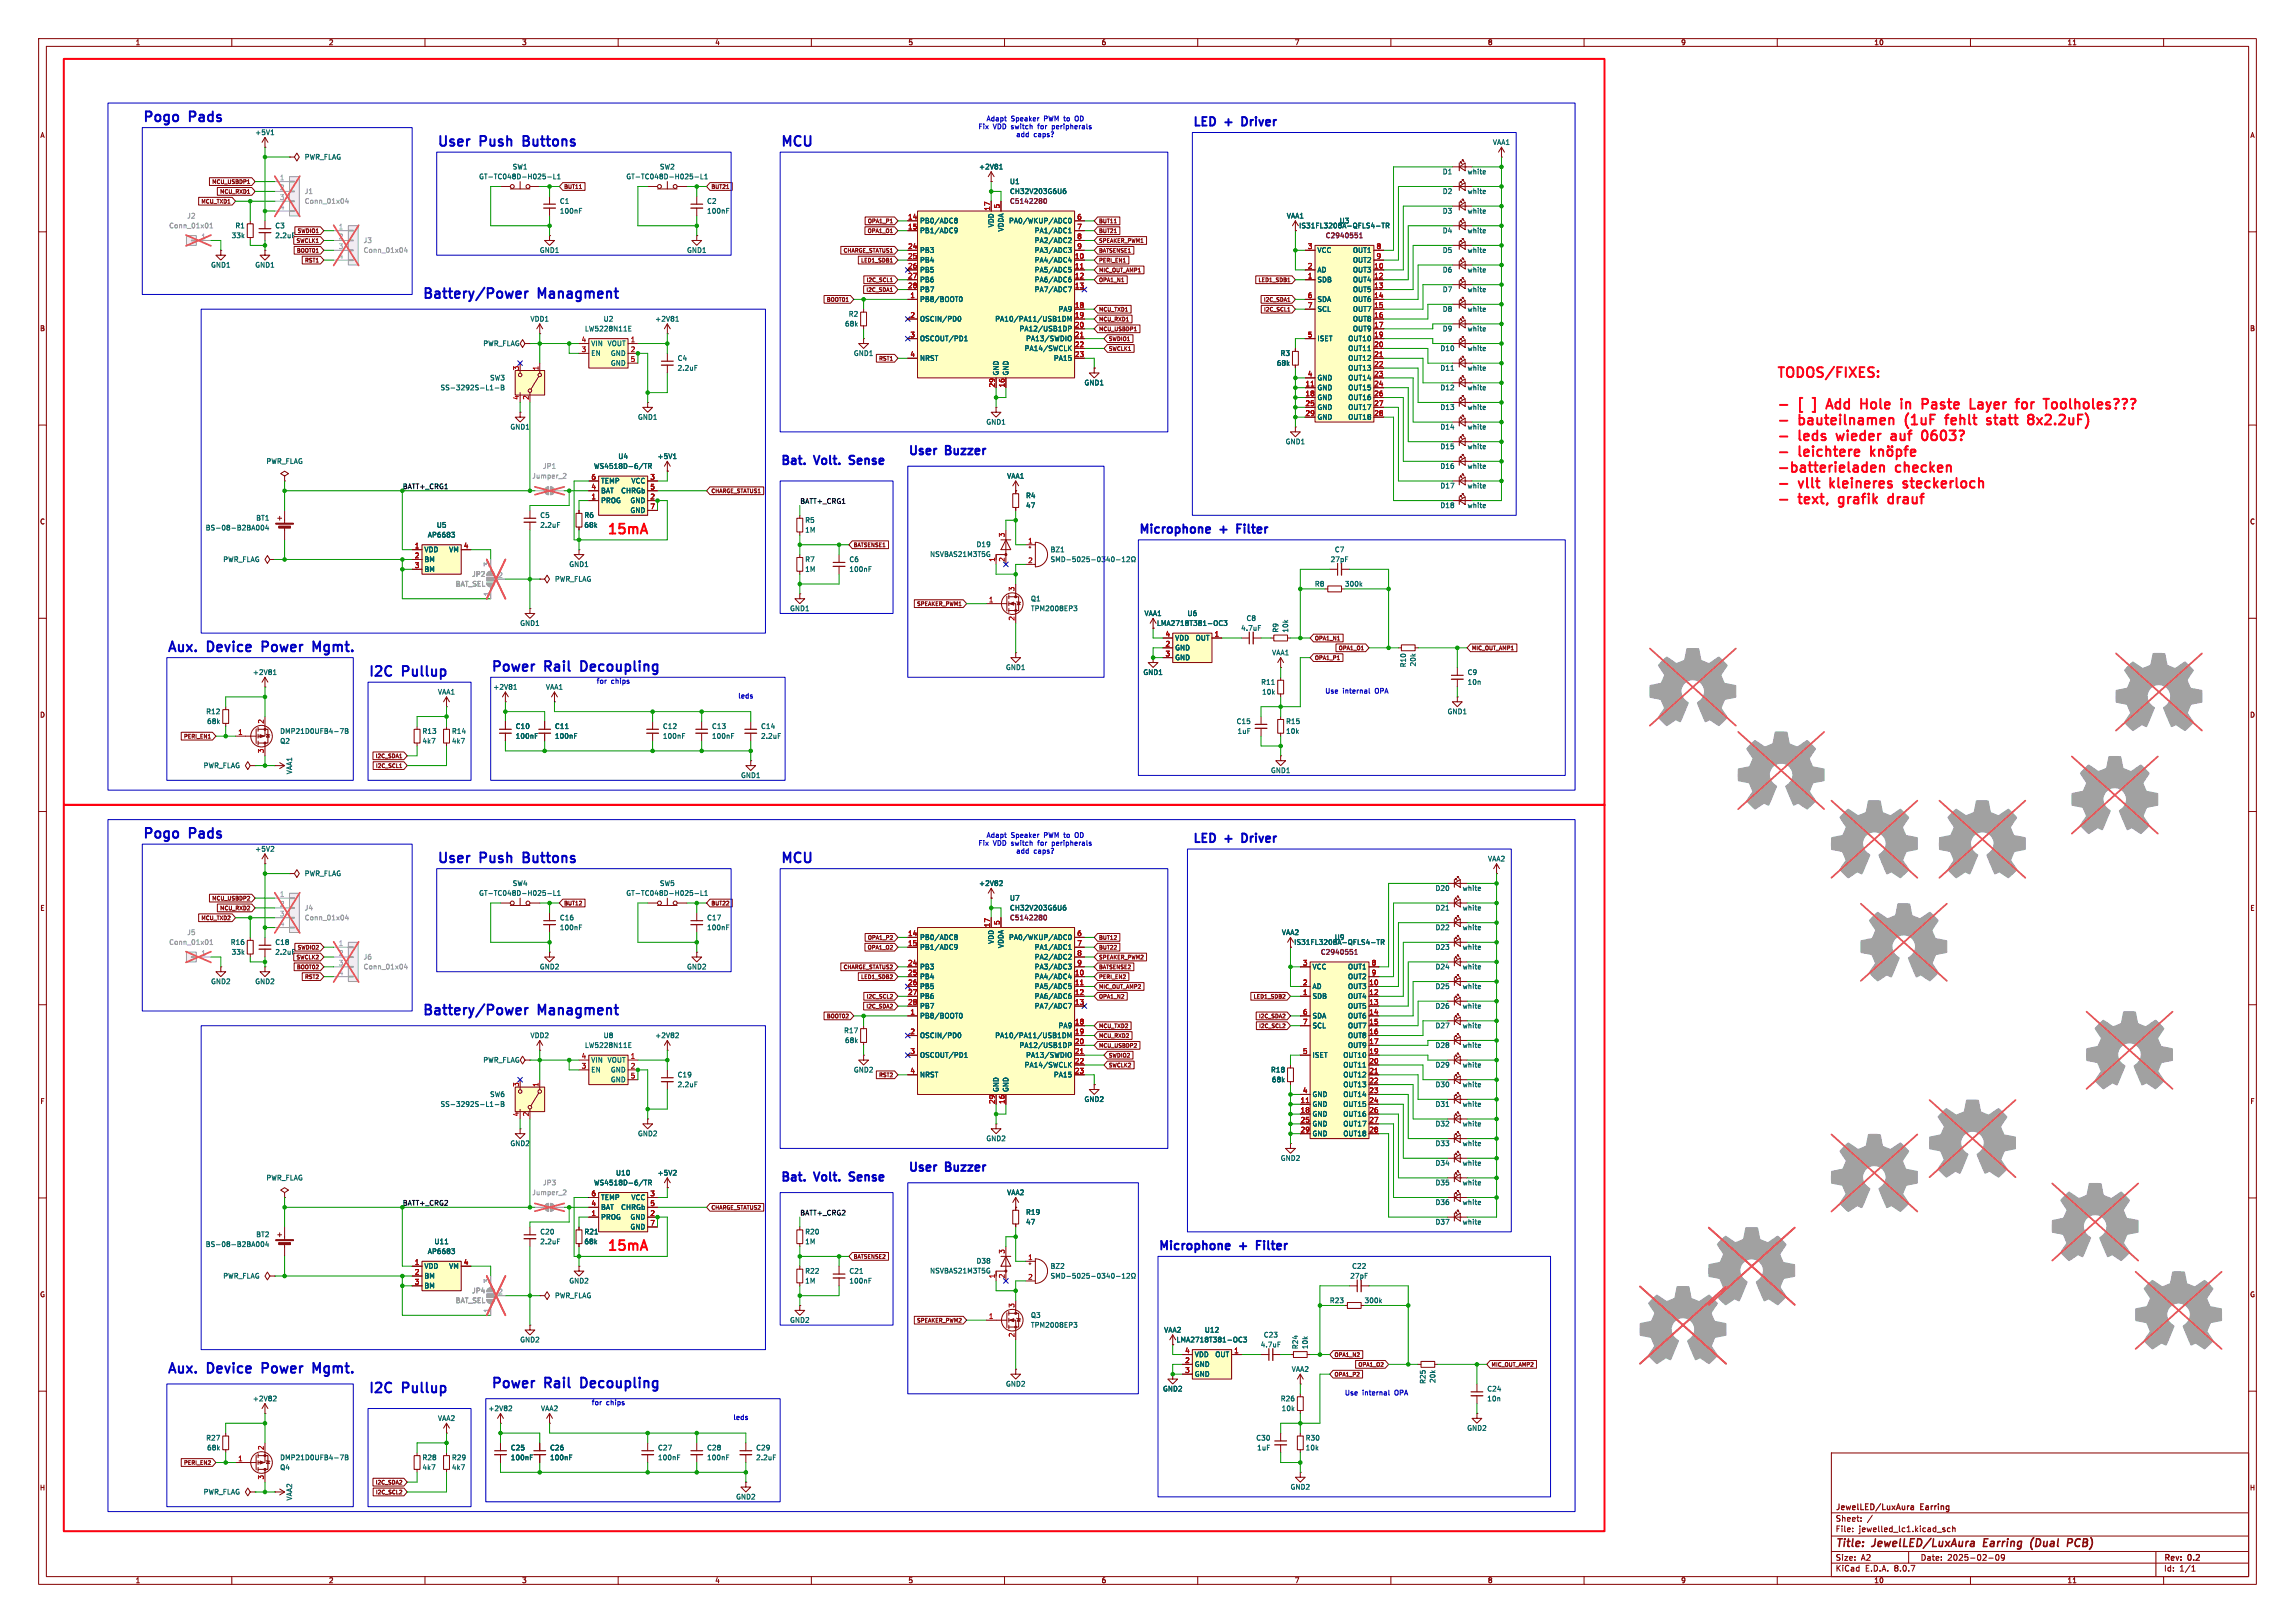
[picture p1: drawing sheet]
<svg xmlns="http://www.w3.org/2000/svg" width="594mm" height="420mm" viewBox="0 0 594 420" stroke-linecap="round" stroke-linejoin="round" font-family="sans-serif">
<defs><g id="words">
<g font-size="3.5" fill="#0000c2">
<text x="36.8" y="32.3">Pogo</text>
<text x="49.2" y="32.3">Pads</text>
<text x="113" y="38.6">User</text>
<text x="124.4" y="38.6">Push</text>
<text x="136.6" y="38.6">Buttons</text>
<text x="201.9" y="38.6">MCU</text>
<text x="109.2" y="78">Battery/Power</text>
<text x="139.5" y="78">Managment</text>
<text x="43.2" y="169.4">Aux.</text>
<text x="53.9" y="169.4">Device</text>
<text x="69" y="169.4">Power</text>
<text x="83.2" y="169.4">Mgmt.</text>
<text x="95.2" y="175.8">I2C</text>
<text x="104.4" y="175.8">Pullup</text>
<text x="127" y="174.5">Power</text>
<text x="141.2" y="174.5">Rail</text>
<text x="151.5" y="174.5">Decoupling</text>
<text x="36.8" y="217.7">Pogo</text>
<text x="49.2" y="217.7">Pads</text>
<text x="113" y="224">User</text>
<text x="124.4" y="224">Push</text>
<text x="136.6" y="224">Buttons</text>
<text x="201.9" y="224">MCU</text>
<text x="109.2" y="263.4">Battery/Power</text>
<text x="139.5" y="263.4">Managment</text>
<text x="43.2" y="356.1">Aux.</text>
<text x="53.9" y="356.1">Device</text>
<text x="69" y="356.1">Power</text>
<text x="83.2" y="356.1">Mgmt.</text>
<text x="127" y="359.9">Power</text>
<text x="141.2" y="359.9">Rail</text>
<text x="151.5" y="359.9">Decoupling</text>
<text x="95.2" y="361.2">I2C</text>
<text x="104.4" y="361.2">Pullup</text>
</g>
<g font-size="3.5" fill="#ff001a">
<text x="459.7" y="98.5">TODOS/FIXES:</text>
<text x="465.8" y="106.6">[</text>
<text x="475.1" y="106.6">Add</text>
<text x="484.8" y="106.6">Hole</text>
<text x="496.3" y="106.6">in</text>
<text x="502.7" y="106.6">Paste</text>
<text x="516.2" y="106.6">Layer</text>
<text x="529.2" y="106.6">for</text>
<text x="537.5" y="106.6">Toolholes???</text>
<text x="465.8" y="110.7">bauteilnamen</text>
<text x="494.3" y="110.7">(1uF</text>
<text x="505.8" y="110.7">fehlt</text>
<text x="517.5" y="110.7">statt</text>
<text x="529.2" y="110.7">8x2.2uF)</text>
<text x="465.8" y="114.8">leds</text>
<text x="465.8" y="118.9">leichtere</text>
<text x="476.6" y="114.8">wieder</text>
<text x="491.7" y="114.8">auf</text>
<text x="500.7" y="114.8">0603?</text>
<text x="459.7" y="123">-batterieladen</text>
<text x="490.9" y="123">checken</text>
<text x="465.8" y="127.1">vllt</text>
<text x="465.8" y="131.2">text,</text>
<text x="474.8" y="127.1">kleineres</text>
<text x="477.1" y="131.2">grafik</text>
<text x="491" y="131.2">drauf</text>
<text x="494.8" y="127.1">steckerloch</text>
</g>
<g font-size="3.5" fill="#ff0005">
<text x="156.9" y="138.9">15mA</text>
<text x="156.9" y="324.4">15mA</text>
</g>
<g font-size="3.1" fill="#0000c2">
<text x="308.6" y="33.4">LED</text>
<text x="317.3" y="33.4">+</text>
<text x="322.8" y="33.4">Driver</text>
<text x="234.9" y="118.5">User</text>
<text x="245" y="118.5">Buzzer</text>
<text x="201.9" y="121">Bat.</text>
<text x="211.2" y="121">Volt.</text>
<text x="221.3" y="121">Sense</text>
<text x="294.6" y="138.8">Microphone</text>
<text x="316" y="138.8">+</text>
<text x="321.5" y="138.8">Filter</text>
<text x="308.6" y="218.8">LED</text>
<text x="317.3" y="218.8">+</text>
<text x="322.8" y="218.8">Driver</text>
<text x="234.9" y="303.9">User</text>
<text x="245" y="303.9">Buzzer</text>
<text x="201.9" y="306.4">Bat.</text>
<text x="211.2" y="306.4">Volt.</text>
<text x="221.3" y="306.4">Sense</text>
<text x="299.7" y="324.2">Microphone</text>
<text x="321.1" y="324.2">+</text>
<text x="326.6" y="324.2">Filter</text>
</g>
<g font-size="2.8" fill="#840000">
<text x="475" y="400.9">Title:</text>
<text x="484.7" y="400.9">JewelLED/LuxAura</text>
<text x="514.2" y="400.9">Earring</text>
<text x="527.2" y="400.9">(Dual</text>
<text x="537.5" y="400.9">PCB)</text>
</g>
<g font-size="2.1" fill="#840000">
<text x="475" y="394">Sheet:</text>
<text x="475" y="391.2">JewelLED/LuxAura</text>
<text x="497.2" y="391.2">Earring</text>
<text x="475" y="396.7">File:</text>
<text x="481.1" y="396.7">jewelled_lc1.kicad_sch</text>
<text x="475" y="406.9">KiCad</text>
<text x="475" y="404.1">Size:</text>
<text x="481.7" y="404.1">A2</text>
<text x="482.7" y="406.9">E.D.A.</text>
<text x="490.3" y="406.9">8.0.7</text>
<text x="497" y="404.1">Date:</text>
<text x="504" y="404.1">2025-02-09</text>
<text x="560" y="404.3">Rev:</text>
<text x="560" y="406.9">Id:</text>
<text x="564.1" y="406.9">1/1</text>
<text x="566.4" y="404.3">0.2</text>
</g>
<g font-size="1.8" fill="#840000">
<text x="35" y="11.9">1</text>
<text x="85" y="11.9">2</text>
<text x="135" y="11.9">3</text>
<text x="185" y="11.9">4</text>
<text x="235" y="11.9">5</text>
<text x="285" y="11.9">6</text>
<text x="335" y="11.9">7</text>
<text x="385" y="11.9">8</text>
<text x="435" y="11.9">9</text>
<text x="485" y="11.9">10</text>
<text x="535" y="11.9">11</text>
<text x="10.3" y="35.9">A</text>
<text x="582.3" y="35.9">A</text>
<text x="10.3" y="85.9">B</text>
<text x="582.3" y="85.9">B</text>
<text x="10.3" y="135.9">C</text>
<text x="582.3" y="135.9">C</text>
<text x="10.3" y="185.9">D</text>
<text x="582.3" y="185.9">D</text>
<text x="10.3" y="235.9">E</text>
<text x="582.3" y="235.9">E</text>
<text x="10.3" y="285.9">F</text>
<text x="582.3" y="285.9">F</text>
<text x="10.3" y="335.9">G</text>
<text x="582.3" y="335.9">G</text>
<text x="10.2" y="385.9">H</text>
<text x="582.2" y="385.9">H</text>
<text x="35" y="409.9">1</text>
<text x="85" y="409.9">2</text>
<text x="135" y="409.9">3</text>
<text x="185" y="409.9">4</text>
<text x="235" y="409.9">5</text>
<text x="285" y="409.9">6</text>
<text x="335" y="409.9">7</text>
<text x="385" y="409.9">8</text>
<text x="435" y="409.9">9</text>
<text x="485" y="409.9">10</text>
<text x="535" y="409.9">11</text>
</g>
<g font-size="1.8" fill="#006464">
<text x="65.9" y="35.2">+5V1</text>
<text x="78.7" y="41.5">PWR_FLAG</text>
<text x="386.3" y="37.7">VAA1</text>
<text x="123.9" y="46.6">GT-TC048D-H025-L1</text>
<text x="132.6" y="44">SW1</text>
<text x="162" y="46.6">GT-TC048D-H025-L1</text>
<text x="170.7" y="44">SW2</text>
<text x="253.3" y="44">+2V81</text>
<text x="261.3" y="47.9">U1</text>
<text x="373.3" y="45.3">D1</text>
<text x="379.7" y="45.3">white</text>
<text x="144.8" y="52.9">C1</text>
<text x="182.9" y="52.9">C2</text>
<text x="261.3" y="50.4">CH32V203G6U6</text>
<text x="373.3" y="50.4">D2</text>
<text x="379.7" y="50.4">white</text>
<text x="60.8" y="59.3">R1</text>
<text x="71.1" y="59.3">C3</text>
<text x="144.8" y="55.5">100nF</text>
<text x="182.9" y="55.5">100nF</text>
<text x="238" y="58">PB0/ADC8</text>
<text x="257.4" y="58.9" transform="rotate(-90 257.4 58.9)">VDD</text>
<text x="261" y="58">PA0/WKUP/ADC0</text>
<text x="332.9" y="56.7">VAA1</text>
<text x="336.1" y="59.3">IS31FL3208A-QFLS4-TR</text>
<text x="346.6" y="58">U3</text>
<text x="373.3" y="55.5">D3</text>
<text x="379.7" y="55.5">white</text>
<text x="59.8" y="61.8">33k</text>
<text x="71.1" y="61.8">2.2uF</text>
<text x="139.6" y="65.6">GND1</text>
<text x="177.7" y="65.6">GND1</text>
<text x="238" y="60.6">PB1/ADC9</text>
<text x="238" y="65.6">PB3</text>
<text x="259.9" y="60" transform="rotate(-90 259.9 60)">VDDA</text>
<text x="267.7" y="60.6">PA1/ADC1</text>
<text x="267.7" y="63.1">PA2/ADC2</text>
<text x="267.7" y="65.6">PA3/ADC3</text>
<text x="340.9" y="65.6">VCC</text>
<text x="350.1" y="65.6">OUT1</text>
<text x="373.3" y="65.6">D5</text>
<text x="373.3" y="60.6">D4</text>
<text x="379.7" y="65.6">white</text>
<text x="379.7" y="60.6">white</text>
<text x="54.5" y="69.4">GND1</text>
<text x="65.9" y="69.4">GND1</text>
<text x="238" y="68.2">PB4</text>
<text x="238" y="70.7">PB5</text>
<text x="267.7" y="68.2">PA4/ADC4</text>
<text x="267.7" y="70.7">PA5/ADC5</text>
<text x="340.9" y="70.7">AD</text>
<text x="350.1" y="70.7">OUT3</text>
<text x="350.1" y="68.2">OUT2</text>
<text x="373.3" y="70.7">D6</text>
<text x="379.7" y="70.7">white</text>
<text x="238" y="73.3">PB6</text>
<text x="238" y="75.8">PB7</text>
<text x="267.7" y="73.3">PA6/ADC6</text>
<text x="267.7" y="75.8">PA7/ADC7</text>
<text x="340.9" y="73.3">SDB</text>
<text x="350.1" y="73.3">OUT4</text>
<text x="350.1" y="75.8">OUT5</text>
<text x="373.3" y="75.8">D7</text>
<text x="379.7" y="75.8">white</text>
<text x="137.2" y="83.4">VDD1</text>
<text x="156.1" y="83.4">U2</text>
<text x="169.5" y="83.4">+2V81</text>
<text x="219.6" y="82.1">R2</text>
<text x="238" y="78.3">PB8/BOOT0</text>
<text x="238" y="83.4">OSCIN/PD0</text>
<text x="257.5" y="83.4">PA10/PA11/USB1DM</text>
<text x="273.9" y="80.9">PA9</text>
<text x="340.9" y="78.3">SDA</text>
<text x="340.9" y="80.9">SCL</text>
<text x="350.1" y="78.3">OUT6</text>
<text x="350.1" y="80.9">OUT7</text>
<text x="350.1" y="83.4">OUT8</text>
<text x="373.3" y="80.9">D8</text>
<text x="379.7" y="80.9">white</text>
<text x="125" y="89.8">PWR_FLAG</text>
<text x="151.3" y="86">LW5228N11E</text>
<text x="152.9" y="89.8">VIN</text>
<text x="157.1" y="89.8">VOUT</text>
<text x="218.6" y="84.7">68k</text>
<text x="238" y="88.5">OSCOUT/PD1</text>
<text x="263.8" y="86">PA12/USB1DP</text>
<text x="265.4" y="88.5">PA13/SWDIO</text>
<text x="340.9" y="88.5">ISET</text>
<text x="348.8" y="88.5">OUT10</text>
<text x="350.1" y="86">OUT9</text>
<text x="373.3" y="86">D9</text>
<text x="379.7" y="86">white</text>
<text x="152.9" y="92.3">EN</text>
<text x="158" y="92.3">GND</text>
<text x="158" y="94.8">GND</text>
<text x="175.3" y="93.6">C4</text>
<text x="220.9" y="92.3">GND1</text>
<text x="238" y="93.6">NRST</text>
<text x="265.1" y="91">PA14/SWCLK</text>
<text x="272.6" y="93.6">PA15</text>
<text x="330.3" y="94.8">68k</text>
<text x="331.3" y="92.3">R3</text>
<text x="348.8" y="91">OUT11</text>
<text x="348.8" y="93.6">OUT12</text>
<text x="372.7" y="91">D10</text>
<text x="379.7" y="91">white</text>
<text x="113.9" y="101.2">SS-3292S-L1-B</text>
<text x="126.7" y="98.7">SW3</text>
<text x="175.3" y="96.1">2.2uF</text>
<text x="258.7" y="97.3" transform="rotate(-90 258.7 97.3)">GND</text>
<text x="261.2" y="97.3" transform="rotate(-90 261.2 97.3)">GND</text>
<text x="280.6" y="99.9">GND1</text>
<text x="340.9" y="101.2">GND</text>
<text x="340.9" y="98.7">GND</text>
<text x="348.8" y="96.1">OUT13</text>
<text x="348.8" y="98.7">OUT14</text>
<text x="348.8" y="101.2">OUT15</text>
<text x="372.7" y="101.2">D12</text>
<text x="372.7" y="96.1">D11</text>
<text x="379.7" y="101.2">white</text>
<text x="379.7" y="96.1">white</text>
<text x="340.9" y="103.7">GND</text>
<text x="340.9" y="106.3">GND</text>
<text x="348.8" y="103.7">OUT16</text>
<text x="348.8" y="106.3">OUT17</text>
<text x="372.7" y="106.3">D13</text>
<text x="379.7" y="106.3">white</text>
<text x="132" y="111.4">GND1</text>
<text x="165" y="108.8">GND1</text>
<text x="255.2" y="110.1">GND1</text>
<text x="340.9" y="108.8">GND</text>
<text x="348.8" y="108.8">OUT18</text>
<text x="372.7" y="111.4">D14</text>
<text x="379.7" y="111.4">white</text>
<text x="159.9" y="119">U4</text>
<text x="170.1" y="119">+5V1</text>
<text x="332.6" y="115.2">GND1</text>
<text x="372.7" y="116.4">D15</text>
<text x="379.7" y="116.4">white</text>
<text x="68.8" y="120.2">PWR_FLAG</text>
<text x="153.6" y="121.5">WS4518D-6/TR</text>
<text x="155.4" y="125.3">TEMP</text>
<text x="163.3" y="125.3">VCC</text>
<text x="260.6" y="124.1">VAA1</text>
<text x="372.7" y="121.5">D16</text>
<text x="379.7" y="121.5">white</text>
<text x="155.4" y="130.4">PROG</text>
<text x="155.4" y="127.9">BAT</text>
<text x="160.6" y="127.9">CHRGb</text>
<text x="163.1" y="130.4">GND</text>
<text x="265.4" y="129.1">R4</text>
<text x="265.4" y="131.7">47</text>
<text x="372.7" y="131.7">D18</text>
<text x="372.7" y="126.6">D17</text>
<text x="379.7" y="131.7">white</text>
<text x="379.7" y="126.6">white</text>
<text x="53.1" y="137.5">BS-08-B2BA004</text>
<text x="66.2" y="134.9">BT1</text>
<text x="112.9" y="136.8">U5</text>
<text x="139.7" y="134.2">C5</text>
<text x="139.7" y="136.8">2.2uF</text>
<text x="151.1" y="134.2">R6</text>
<text x="151.1" y="136.8">68k</text>
<text x="163.1" y="132.9">GND</text>
<text x="208.3" y="135.5">R5</text>
<text x="109.7" y="143.1">VDD</text>
<text x="110.6" y="139.3">AP6683</text>
<text x="116.1" y="143.1">VM</text>
<text x="208.3" y="138">1M</text>
<text x="252.6" y="141.8">D19</text>
<text x="271.8" y="143.1">BZ1</text>
<text x="345.4" y="143.1">C7</text>
<text x="57.7" y="145.6">PWR_FLAG</text>
<text x="109.7" y="145.6">BM</text>
<text x="109.7" y="148.2">BM</text>
<text x="147.2" y="146.9">GND1</text>
<text x="208.3" y="145.6">R7</text>
<text x="208.3" y="148.2">1M</text>
<text x="219.7" y="145.6">C6</text>
<text x="219.7" y="148.2">100nF</text>
<text x="240.6" y="144.3">NSVBAS21M3T5G</text>
<text x="344.3" y="145.6">27pF</text>
<text x="143.5" y="150.7">PWR_FLAG</text>
<text x="266.7" y="155.8">Q1</text>
<text x="340.2" y="152">R8</text>
<text x="348" y="152">300k</text>
<text x="204.4" y="158.3">GND1</text>
<text x="266.7" y="158.3">TPM2008EP3</text>
<text x="296.1" y="159.6">VAA1</text>
<text x="307.2" y="159.6">U6</text>
<text x="322.5" y="160.9">C8</text>
<text x="134.5" y="162.2">GND1</text>
<text x="299.3" y="162.2">LMA2718T381-OC3</text>
<text x="304" y="166">VDD</text>
<text x="309.4" y="166">OUT</text>
<text x="321.1" y="163.4">4.7uF</text>
<text x="331.1" y="163.8" transform="rotate(-90 331.1 163.8)">R9</text>
<text x="333.6" y="163.8" transform="rotate(-90 333.6 163.8)">10k</text>
<text x="260.2" y="173.6">GND1</text>
<text x="304" y="168.5">GND</text>
<text x="304" y="171">GND</text>
<text x="329.1" y="169.8">VAA1</text>
<text x="364.1" y="172.8" transform="rotate(-90 364.1 172.8)">R10</text>
<text x="366.6" y="172.6" transform="rotate(-90 366.6 172.6)">20k</text>
<text x="65.3" y="174.9">+2V81</text>
<text x="113.2" y="179.9">VAA1</text>
<text x="127.6" y="178.7">+2V81</text>
<text x="141.2" y="178.7">VAA1</text>
<text x="295.8" y="174.9">GND1</text>
<text x="326.3" y="177.4">R11</text>
<text x="326.5" y="179.9">10k</text>
<text x="379.7" y="174.9">C9</text>
<text x="379.7" y="177.4">10n</text>
<text x="53.2" y="185">R12</text>
<text x="374.5" y="185">GND1</text>
<text x="53.5" y="187.6">68k</text>
<text x="72.4" y="190.1">DMP21D0UFB4-7B</text>
<text x="109.2" y="190.1">R13</text>
<text x="116.8" y="190.1">R14</text>
<text x="133.4" y="191.4">100nF</text>
<text x="133.4" y="188.8">C10</text>
<text x="143.5" y="191.4">100nF</text>
<text x="143.5" y="188.8">C11</text>
<text x="171.5" y="191.4">100nF</text>
<text x="171.5" y="188.8">C12</text>
<text x="184.2" y="191.4">100nF</text>
<text x="184.2" y="188.8">C13</text>
<text x="196.9" y="188.8">C14</text>
<text x="196.9" y="191.4">2.2uF</text>
<text x="319.9" y="187.6">C15</text>
<text x="320.2" y="190.1">1uF</text>
<text x="332.7" y="190.1">10k</text>
<text x="332.7" y="187.6">R15</text>
<text x="72.4" y="192.6">Q2</text>
<text x="109.2" y="192.6">4k7</text>
<text x="116.8" y="192.6">4k7</text>
<text x="52.6" y="199">PWR_FLAG</text>
<text x="75.8" y="200.5" transform="rotate(-90 75.8 200.5)">VAA1</text>
<text x="191.7" y="201.5">GND1</text>
<text x="328.8" y="200.3">GND1</text>
<text x="65.9" y="220.6">+5V2</text>
<text x="78.7" y="226.9">PWR_FLAG</text>
<text x="385" y="223.1">VAA2</text>
<text x="123.9" y="232">GT-TC048D-H025-L1</text>
<text x="132.6" y="229.5">SW4</text>
<text x="162" y="232">GT-TC048D-H025-L1</text>
<text x="170.7" y="229.5">SW5</text>
<text x="253.3" y="229.5">+2V82</text>
<text x="261.3" y="233.3">U7</text>
<text x="371.4" y="230.7">D20</text>
<text x="378.4" y="230.7">white</text>
<text x="144.8" y="238.4">C16</text>
<text x="182.9" y="238.4">C17</text>
<text x="261.3" y="235.8">CH32V203G6U6</text>
<text x="371.4" y="235.8">D21</text>
<text x="378.4" y="235.8">white</text>
<text x="59.6" y="244.7">R16</text>
<text x="71.1" y="244.7">C18</text>
<text x="144.8" y="240.9">100nF</text>
<text x="182.9" y="240.9">100nF</text>
<text x="238" y="243.4">PB0/ADC8</text>
<text x="238" y="246">PB1/ADC9</text>
<text x="257.4" y="244.4" transform="rotate(-90 257.4 244.4)">VDD</text>
<text x="259.9" y="245.5" transform="rotate(-90 259.9 245.5)">VDDA</text>
<text x="261" y="243.4">PA0/WKUP/ADC0</text>
<text x="267.7" y="246">PA1/ADC1</text>
<text x="331.7" y="242.2">VAA2</text>
<text x="334.8" y="244.7">IS31FL3208A-QFLS4-TR</text>
<text x="345.3" y="243.4">U9</text>
<text x="371.4" y="240.9">D22</text>
<text x="371.4" y="246">D23</text>
<text x="378.4" y="240.9">white</text>
<text x="378.4" y="246">white</text>
<text x="59.8" y="247.2">33k</text>
<text x="71.1" y="247.2">2.2uF</text>
<text x="139.6" y="251.1">GND2</text>
<text x="177.7" y="251.1">GND2</text>
<text x="238" y="251.1">PB3</text>
<text x="267.7" y="248.5">PA2/ADC2</text>
<text x="267.7" y="251.1">PA3/ADC3</text>
<text x="339.6" y="251.1">VCC</text>
<text x="348.8" y="251.1">OUT1</text>
<text x="371.4" y="251.1">D24</text>
<text x="378.4" y="251.1">white</text>
<text x="54.5" y="254.9">GND2</text>
<text x="65.9" y="254.9">GND2</text>
<text x="238" y="253.6">PB4</text>
<text x="238" y="256.1">PB5</text>
<text x="267.7" y="253.6">PA4/ADC4</text>
<text x="267.7" y="256.1">PA5/ADC5</text>
<text x="339.6" y="256.1">AD</text>
<text x="348.8" y="256.1">OUT3</text>
<text x="348.8" y="253.6">OUT2</text>
<text x="371.4" y="256.1">D25</text>
<text x="378.4" y="256.1">white</text>
<text x="238" y="263.8">PB8/BOOT0</text>
<text x="238" y="258.7">PB6</text>
<text x="238" y="261.2">PB7</text>
<text x="267.7" y="258.7">PA6/ADC6</text>
<text x="267.7" y="261.2">PA7/ADC7</text>
<text x="339.6" y="258.7">SDB</text>
<text x="339.6" y="263.8">SDA</text>
<text x="348.8" y="258.7">OUT4</text>
<text x="348.8" y="261.2">OUT5</text>
<text x="348.8" y="263.8">OUT6</text>
<text x="371.4" y="261.2">D26</text>
<text x="378.4" y="261.2">white</text>
<text x="137.2" y="268.8">VDD2</text>
<text x="156.1" y="268.8">U8</text>
<text x="169.5" y="268.8">+2V82</text>
<text x="218.3" y="267.6">R17</text>
<text x="238" y="268.8">OSCIN/PD0</text>
<text x="257.5" y="268.8">PA10/PA11/USB1DM</text>
<text x="273.9" y="266.3">PA9</text>
<text x="339.6" y="266.3">SCL</text>
<text x="348.8" y="266.3">OUT7</text>
<text x="348.8" y="268.8">OUT8</text>
<text x="371.4" y="266.3">D27</text>
<text x="378.4" y="266.3">white</text>
<text x="125" y="275.2">PWR_FLAG</text>
<text x="151.3" y="271.4">LW5228N11E</text>
<text x="152.9" y="275.2">VIN</text>
<text x="157.1" y="275.2">VOUT</text>
<text x="218.6" y="270.1">68k</text>
<text x="238" y="273.9">OSCOUT/PD1</text>
<text x="263.8" y="271.4">PA12/USB1DP</text>
<text x="265.4" y="273.9">PA13/SWDIO</text>
<text x="339.6" y="273.9">ISET</text>
<text x="347.6" y="273.9">OUT10</text>
<text x="348.8" y="271.4">OUT9</text>
<text x="371.4" y="271.4">D28</text>
<text x="378.4" y="271.4">white</text>
<text x="152.9" y="277.7">EN</text>
<text x="158" y="277.7">GND</text>
<text x="158" y="280.3">GND</text>
<text x="175.3" y="279">C19</text>
<text x="175.3" y="281.5">2.2uF</text>
<text x="220.9" y="277.7">GND2</text>
<text x="238" y="279">NRST</text>
<text x="265.1" y="276.5">PA14/SWCLK</text>
<text x="272.6" y="279">PA15</text>
<text x="328.8" y="277.7">R18</text>
<text x="329.1" y="280.3">68k</text>
<text x="347.6" y="276.5">OUT11</text>
<text x="347.6" y="279">OUT12</text>
<text x="347.6" y="281.5">OUT13</text>
<text x="371.4" y="281.5">D30</text>
<text x="371.4" y="276.5">D29</text>
<text x="378.4" y="281.5">white</text>
<text x="378.4" y="276.5">white</text>
<text x="113.9" y="286.6">SS-3292S-L1-B</text>
<text x="126.7" y="284.1">SW6</text>
<text x="258.7" y="282.7" transform="rotate(-90 258.7 282.7)">GND</text>
<text x="261.2" y="282.7" transform="rotate(-90 261.2 282.7)">GND</text>
<text x="280.6" y="285.3">GND2</text>
<text x="339.6" y="286.6">GND</text>
<text x="339.6" y="284.1">GND</text>
<text x="347.6" y="284.1">OUT14</text>
<text x="347.6" y="286.6">OUT15</text>
<text x="371.4" y="286.6">D31</text>
<text x="378.4" y="286.6">white</text>
<text x="339.6" y="289.2">GND</text>
<text x="339.6" y="291.7">GND</text>
<text x="347.6" y="289.2">OUT16</text>
<text x="347.6" y="291.7">OUT17</text>
<text x="371.4" y="291.7">D32</text>
<text x="378.4" y="291.7">white</text>
<text x="132" y="296.8">GND2</text>
<text x="165" y="294.2">GND2</text>
<text x="255.2" y="295.5">GND2</text>
<text x="339.6" y="294.2">GND</text>
<text x="347.6" y="294.2">OUT18</text>
<text x="371.4" y="296.8">D33</text>
<text x="378.4" y="296.8">white</text>
<text x="68.8" y="305.7">PWR_FLAG</text>
<text x="159.3" y="304.4">U10</text>
<text x="170.1" y="304.4">+5V2</text>
<text x="331.4" y="300.6">GND2</text>
<text x="371.4" y="301.9">D34</text>
<text x="378.4" y="301.9">white</text>
<text x="153.6" y="306.9">WS4518D-6/TR</text>
<text x="155.4" y="310.7">TEMP</text>
<text x="163.3" y="310.7">VCC</text>
<text x="260.6" y="309.5">VAA2</text>
<text x="371.4" y="306.9">D35</text>
<text x="378.4" y="306.9">white</text>
<text x="155.4" y="315.8">PROG</text>
<text x="155.4" y="313.3">BAT</text>
<text x="160.6" y="313.3">CHRGb</text>
<text x="163.1" y="315.8">GND</text>
<text x="265.4" y="314.6">R19</text>
<text x="265.4" y="317.1">47</text>
<text x="371.4" y="312">D36</text>
<text x="371.4" y="317.1">D37</text>
<text x="378.4" y="312">white</text>
<text x="378.4" y="317.1">white</text>
<text x="53.1" y="322.9">BS-08-B2BA004</text>
<text x="66.2" y="320.3">BT2</text>
<text x="112.3" y="322.2">U11</text>
<text x="139.7" y="319.6">C20</text>
<text x="139.7" y="322.2">2.2uF</text>
<text x="151.1" y="322.2">68k</text>
<text x="151.1" y="319.6">R21</text>
<text x="163.1" y="318.4">GND</text>
<text x="208.3" y="322.2">1M</text>
<text x="208.3" y="319.6">R20</text>
<text x="109.7" y="328.5">VDD</text>
<text x="110.6" y="324.7">AP6683</text>
<text x="116.1" y="328.5">VM</text>
<text x="208.3" y="329.8">R22</text>
<text x="219.7" y="329.8">C21</text>
<text x="240.6" y="329.7">NSVBAS21M3T5G</text>
<text x="252.6" y="327.2">D38</text>
<text x="271.8" y="328.5">BZ2</text>
<text x="349.8" y="328.5">C22</text>
<text x="57.7" y="331.1">PWR_FLAG</text>
<text x="109.7" y="331.1">BM</text>
<text x="109.7" y="333.6">BM</text>
<text x="147.2" y="332.3">GND2</text>
<text x="208.3" y="332.3">1M</text>
<text x="219.7" y="332.3">100nF</text>
<text x="349.4" y="331.1">27pF</text>
<text x="143.5" y="336.1">PWR_FLAG</text>
<text x="266.7" y="341.2">Q3</text>
<text x="344.1" y="337.4">R23</text>
<text x="353.1" y="337.4">300k</text>
<text x="134.5" y="347.6">GND2</text>
<text x="204.4" y="342.5">GND2</text>
<text x="266.7" y="343.8">TPM2008EP3</text>
<text x="301.2" y="345">VAA2</text>
<text x="304.4" y="347.6">LMA2718T381-OC3</text>
<text x="311.7" y="345">U12</text>
<text x="327" y="346.3">C23</text>
<text x="309.1" y="353.9">GND</text>
<text x="309.1" y="351.4">VDD</text>
<text x="314.4" y="351.4">OUT</text>
<text x="326.2" y="348.8">4.7uF</text>
<text x="336.1" y="349.2" transform="rotate(-90 336.1 349.2)">R24</text>
<text x="338.7" y="349.2" transform="rotate(-90 338.7 349.2)">10k</text>
<text x="260.2" y="359">GND2</text>
<text x="309.1" y="356.5">GND</text>
<text x="334.2" y="355.2">VAA2</text>
<text x="369.2" y="358.2" transform="rotate(-90 369.2 358.2)">R25</text>
<text x="371.7" y="358" transform="rotate(-90 371.7 358)">20k</text>
<text x="65.3" y="362.8">+2V82</text>
<text x="126.3" y="365.4">+2V82</text>
<text x="139.9" y="365.4">VAA2</text>
<text x="300.9" y="360.3">GND2</text>
<text x="331.4" y="362.8">R26</text>
<text x="331.6" y="365.4">10k</text>
<text x="384.8" y="360.3">C24</text>
<text x="384.8" y="362.8">10n</text>
<text x="113.2" y="367.9">VAA2</text>
<text x="379.6" y="370.4">GND2</text>
<text x="53.2" y="373">R27</text>
<text x="53.5" y="375.5">68k</text>
<text x="132.1" y="375.5">C25</text>
<text x="142.2" y="375.5">C26</text>
<text x="170.2" y="375.5">C27</text>
<text x="182.9" y="375.5">C28</text>
<text x="195.6" y="375.5">C29</text>
<text x="325" y="373">C30</text>
<text x="325.3" y="375.5">1uF</text>
<text x="337.8" y="375.5">10k</text>
<text x="337.8" y="373">R30</text>
<text x="72.4" y="380.6">Q4</text>
<text x="72.4" y="378.1">DMP21D0UFB4-7B</text>
<text x="109.2" y="380.6">4k7</text>
<text x="109.2" y="378.1">R28</text>
<text x="116.8" y="380.6">4k7</text>
<text x="116.8" y="378.1">R29</text>
<text x="132.1" y="378.1">100nF</text>
<text x="142.2" y="378.1">100nF</text>
<text x="170.2" y="378.1">100nF</text>
<text x="182.9" y="378.1">100nF</text>
<text x="195.6" y="378.1">2.2uF</text>
<text x="52.6" y="386.9">PWR_FLAG</text>
<text x="75.8" y="388.4" transform="rotate(-90 75.8 388.4)">VAA2</text>
<text x="190.4" y="388.2">GND2</text>
<text x="333.9" y="385.7">GND2</text>
</g>
<g font-size="1.8" fill="#0000c2">
<text x="253.1" y="33.6">Fix</text>
<text x="255.2" y="31.6">Adapt</text>
<text x="257" y="33.6">VDD switch</text>
<text x="261.7" y="31.6">Speaker</text>
<text x="262.9" y="35.7">add</text>
<text x="267.5" y="35.7">caps?</text>
<text x="268.9" y="33.6">for</text>
<text x="270.3" y="31.6">PWM to</text>
<text x="272.8" y="33.6">peripherals</text>
<text x="278.7" y="31.6">OD</text>
<text x="154.3" y="177.1">for</text>
<text x="158.2" y="177.1">chips</text>
<text x="342.9" y="179.7">Use</text>
<text x="347.5" y="179.7">internal</text>
<text x="356" y="179.7">OPA</text>
<text x="191" y="181">leds</text>
<text x="253.1" y="219.1">Fix</text>
<text x="255.2" y="217">Adapt</text>
<text x="257" y="219.1">VDD switch</text>
<text x="261.7" y="217">Speaker</text>
<text x="262.9" y="221.1">add</text>
<text x="267.5" y="221.1">caps?</text>
<text x="268.9" y="219.1">for</text>
<text x="270.3" y="217">PWM to</text>
<text x="272.8" y="219.1">peripherals</text>
<text x="278.7" y="217">OD</text>
<text x="153.1" y="363.8">for</text>
<text x="156.9" y="363.8">chips</text>
<text x="348" y="361.3">Use</text>
<text x="352.6" y="361.3">internal</text>
<text x="361.1" y="361.3">OPA</text>
<text x="189.7" y="367.6">leds</text>
</g>
<g font-size="1.8" fill="#aaa">
<text x="72.3" y="46.7">1</text>
<text x="72.3" y="49.3">2</text>
<text x="72.3" y="51.8">3</text>
<text x="72.3" y="54.4">4</text>
<text x="87.6" y="59.4">1</text>
<text x="52" y="62">1</text>
<text x="87.6" y="62">2</text>
<text x="87.6" y="64.5">3</text>
<text x="87.6" y="67.1">4</text>
<text x="126.7" y="146.8" transform="rotate(-90 126.7 146.8)">3</text>
<text x="128.8" y="149.6">2</text>
<text x="126.7" y="154.4" transform="rotate(-90 126.7 154.4)">1</text>
<text x="72.3" y="232.2">1</text>
<text x="72.3" y="234.7">2</text>
<text x="72.3" y="237.2">3</text>
<text x="72.3" y="239.8">4</text>
<text x="87.6" y="244.9">1</text>
<text x="52" y="247.4">1</text>
<text x="87.6" y="247.4">2</text>
<text x="87.6" y="249.9">3</text>
<text x="87.6" y="252.5">4</text>
<text x="126.7" y="332.2" transform="rotate(-90 126.7 332.2)">3</text>
<text x="128.8" y="335">2</text>
<text x="126.7" y="339.8" transform="rotate(-90 126.7 339.8)">1</text>
</g>
<g font-size="1.8" fill="#989898">
<text x="78.7" y="50.4">J1</text>
<text x="78.7" y="52.9">Conn_01x04</text>
<text x="43.7" y="59.3">Conn_01x01</text>
<text x="48.3" y="56.7">J2</text>
<text x="94" y="63.1">J3</text>
<text x="94" y="65.6">Conn_01x04</text>
<text x="137.6" y="124.1">Jumper_2</text>
<text x="140.4" y="121.5">JP1</text>
<text x="122.1" y="149.5">JP2</text>
<text x="117.8" y="152">BAT_SEL</text>
<text x="78.7" y="235.8">J4</text>
<text x="78.7" y="238.4">Conn_01x04</text>
<text x="43.7" y="244.7">Conn_01x01</text>
<text x="48.3" y="242.2">J5</text>
<text x="94" y="248.5">J6</text>
<text x="94" y="251.1">Conn_01x04</text>
<text x="137.6" y="309.5">Jumper_2</text>
<text x="140.4" y="306.9">JP3</text>
<text x="122.1" y="334.9">JP4</text>
<text x="117.8" y="337.4">BAT_SEL</text>
</g>
<g font-size="1.8" fill="#840084">
<text x="261.3" y="52.9">C5142280</text>
<text x="343" y="61.8">C2940551</text>
<text x="261.3" y="238.4">C5142280</text>
<text x="341.7" y="247.2">C2940551</text>
</g>
<g font-size="1.8" fill="#a90000">
<text x="234.9" y="56.9">14</text>
<text x="234.9" y="59.4">15</text>
<text x="256.3" y="54.7" transform="rotate(-90 256.3 54.7)">17</text>
<text x="258.8" y="54" transform="rotate(-90 258.8 54)">5</text>
<text x="278.7" y="56.9">6</text>
<text x="278.7" y="59.4">7</text>
<text x="234.9" y="64.5">24</text>
<text x="278.7" y="62">8</text>
<text x="278.7" y="64.5">9</text>
<text x="338.4" y="64.5">3</text>
<text x="356.2" y="64.5">8</text>
<text x="234.9" y="67.1">25</text>
<text x="234.9" y="69.6">26</text>
<text x="278.1" y="67.1">10</text>
<text x="278.1" y="69.6">11</text>
<text x="338.4" y="69.6">2</text>
<text x="355.6" y="69.6">10</text>
<text x="356.2" y="67.1">9</text>
<text x="234.9" y="72.1">27</text>
<text x="234.9" y="74.7">28</text>
<text x="235.5" y="77.2">1</text>
<text x="278.1" y="72.1">12</text>
<text x="278.1" y="74.7">13</text>
<text x="338.4" y="72.1">1</text>
<text x="338.4" y="77.2">6</text>
<text x="355.6" y="72.1">12</text>
<text x="355.6" y="74.7">13</text>
<text x="355.6" y="77.2">14</text>
<text x="235.5" y="82.3">2</text>
<text x="278.1" y="79.8">18</text>
<text x="278.1" y="82.3">19</text>
<text x="338.4" y="79.8">7</text>
<text x="355.6" y="79.8">15</text>
<text x="355.6" y="82.3">16</text>
<text x="150.4" y="88.6">4</text>
<text x="163.1" y="88.6">1</text>
<text x="235.5" y="87.4">3</text>
<text x="278.1" y="84.8">20</text>
<text x="278.1" y="87.4">21</text>
<text x="278.1" y="89.9">22</text>
<text x="338.4" y="87.4">5</text>
<text x="355.6" y="84.8">17</text>
<text x="355.6" y="87.4">19</text>
<text x="355.6" y="89.9">20</text>
<text x="134.4" y="96" transform="rotate(-90 134.4 96)">3</text>
<text x="139.4" y="96" transform="rotate(-90 139.4 96)">1</text>
<text x="150.4" y="91.2">3</text>
<text x="163.1" y="91.2">2</text>
<text x="163.1" y="93.7">5</text>
<text x="235.5" y="92.5">4</text>
<text x="278.1" y="92.5">23</text>
<text x="355.6" y="92.5">21</text>
<text x="355.6" y="95">22</text>
<text x="257.6" y="100.4" transform="rotate(-90 257.6 100.4)">29</text>
<text x="260.1" y="100.4" transform="rotate(-90 260.1 100.4)">16</text>
<text x="337.8" y="100.1">11</text>
<text x="338.4" y="97.5">4</text>
<text x="355.6" y="97.5">23</text>
<text x="355.6" y="100.1">24</text>
<text x="134.4" y="103.6" transform="rotate(-90 134.4 103.6)">4</text>
<text x="136.9" y="103.6" transform="rotate(-90 136.9 103.6)">2</text>
<text x="337.8" y="102.6">18</text>
<text x="337.8" y="105.2">25</text>
<text x="337.8" y="107.7">29</text>
<text x="355.6" y="102.6">26</text>
<text x="355.6" y="105.2">27</text>
<text x="355.6" y="107.7">28</text>
<text x="153" y="124.2">6</text>
<text x="168.2" y="124.2">3</text>
<text x="153" y="129.3">1</text>
<text x="153" y="126.7">4</text>
<text x="168.2" y="129.3">2</text>
<text x="168.2" y="126.7">5</text>
<text x="168.2" y="131.8">7</text>
<text x="107.2" y="142">1</text>
<text x="119.9" y="142">4</text>
<text x="260.1" y="139.1" transform="rotate(-90 260.1 139.1)">3</text>
<text x="266" y="140.7">1</text>
<text x="107.2" y="144.5">2</text>
<text x="107.2" y="147.1">3</text>
<text x="257.6" y="145.5" transform="rotate(-90 257.6 145.5)">1</text>
<text x="260.1" y="145.5" transform="rotate(-90 260.1 145.5)">2</text>
<text x="266" y="145.8">2</text>
<text x="255.8" y="156">1</text>
<text x="262.6" y="153.1" transform="rotate(-90 262.6 153.1)">3</text>
<text x="262.6" y="160.7" transform="rotate(-90 262.6 160.7)">2</text>
<text x="301.6" y="167.4">2</text>
<text x="301.6" y="164.8">4</text>
<text x="314.3" y="164.8">1</text>
<text x="301.6" y="169.9">3</text>
<text x="61.5" y="190.2">1</text>
<text x="68.3" y="187.4" transform="rotate(-90 68.3 187.4)">2</text>
<text x="68.3" y="195" transform="rotate(-90 68.3 195)">3</text>
<text x="258.8" y="239.5" transform="rotate(-90 258.8 239.5)">5</text>
<text x="234.9" y="242.3">14</text>
<text x="234.9" y="244.9">15</text>
<text x="256.3" y="240.1" transform="rotate(-90 256.3 240.1)">17</text>
<text x="278.7" y="242.3">6</text>
<text x="278.7" y="244.9">7</text>
<text x="234.9" y="249.9">24</text>
<text x="278.7" y="247.4">8</text>
<text x="278.7" y="249.9">9</text>
<text x="337.1" y="249.9">3</text>
<text x="354.9" y="249.9">8</text>
<text x="234.9" y="252.5">25</text>
<text x="234.9" y="255">26</text>
<text x="234.9" y="257.6">27</text>
<text x="278.1" y="252.5">10</text>
<text x="278.1" y="255">11</text>
<text x="278.1" y="257.6">12</text>
<text x="337.1" y="257.6">1</text>
<text x="337.1" y="255">2</text>
<text x="354.3" y="255">10</text>
<text x="354.3" y="257.6">12</text>
<text x="354.9" y="252.5">9</text>
<text x="234.9" y="260.1">28</text>
<text x="235.5" y="262.6">1</text>
<text x="278.1" y="260.1">13</text>
<text x="337.1" y="262.6">6</text>
<text x="354.3" y="260.1">13</text>
<text x="354.3" y="262.6">14</text>
<text x="235.5" y="267.7">2</text>
<text x="278.1" y="265.2">18</text>
<text x="278.1" y="267.7">19</text>
<text x="337.1" y="265.2">7</text>
<text x="354.3" y="265.2">15</text>
<text x="354.3" y="267.7">16</text>
<text x="150.4" y="274.1">4</text>
<text x="163.1" y="274.1">1</text>
<text x="235.5" y="272.8">3</text>
<text x="278.1" y="270.3">20</text>
<text x="278.1" y="272.8">21</text>
<text x="278.1" y="275.3">22</text>
<text x="337.1" y="272.8">5</text>
<text x="354.3" y="270.3">17</text>
<text x="354.3" y="272.8">19</text>
<text x="354.3" y="275.3">20</text>
<text x="134.4" y="281.4" transform="rotate(-90 134.4 281.4)">3</text>
<text x="139.4" y="281.4" transform="rotate(-90 139.4 281.4)">1</text>
<text x="150.4" y="276.6">3</text>
<text x="163.1" y="276.6">2</text>
<text x="163.1" y="279.1">5</text>
<text x="235.5" y="277.9">4</text>
<text x="278.1" y="277.9">23</text>
<text x="354.3" y="277.9">21</text>
<text x="354.3" y="280.4">22</text>
<text x="257.6" y="285.8" transform="rotate(-90 257.6 285.8)">29</text>
<text x="260.1" y="285.8" transform="rotate(-90 260.1 285.8)">16</text>
<text x="336.5" y="285.5">11</text>
<text x="337.1" y="283">4</text>
<text x="354.3" y="283">23</text>
<text x="354.3" y="285.5">24</text>
<text x="134.4" y="289" transform="rotate(-90 134.4 289)">4</text>
<text x="136.9" y="289" transform="rotate(-90 136.9 289)">2</text>
<text x="336.5" y="288">18</text>
<text x="336.5" y="290.6">25</text>
<text x="336.5" y="293.1">29</text>
<text x="354.3" y="288">26</text>
<text x="354.3" y="290.6">27</text>
<text x="354.3" y="293.1">28</text>
<text x="153" y="309.6">6</text>
<text x="168.2" y="309.6">3</text>
<text x="153" y="314.7">1</text>
<text x="153" y="312.2">4</text>
<text x="168.2" y="314.7">2</text>
<text x="168.2" y="312.2">5</text>
<text x="168.2" y="317.2">7</text>
<text x="107.2" y="327.4">1</text>
<text x="107.2" y="329.9">2</text>
<text x="119.9" y="327.4">4</text>
<text x="260.1" y="324.6" transform="rotate(-90 260.1 324.6)">3</text>
<text x="266" y="326.1">1</text>
<text x="107.2" y="332.5">3</text>
<text x="257.6" y="330.9" transform="rotate(-90 257.6 330.9)">1</text>
<text x="260.1" y="330.9" transform="rotate(-90 260.1 330.9)">2</text>
<text x="266" y="331.2">2</text>
<text x="255.8" y="341.4">1</text>
<text x="262.6" y="338.5" transform="rotate(-90 262.6 338.5)">3</text>
<text x="262.6" y="346.1" transform="rotate(-90 262.6 346.1)">2</text>
<text x="306.6" y="352.8">2</text>
<text x="306.6" y="350.3">4</text>
<text x="319.3" y="350.3">1</text>
<text x="306.6" y="355.3">3</text>
<text x="68.3" y="375.4" transform="rotate(-90 68.3 375.4)">2</text>
<text x="61.5" y="378.2">1</text>
<text x="68.3" y="383" transform="rotate(-90 68.3 383)">3</text>
</g>
<g font-size="1.8" fill="#009600">
<text x="104.1" y="126.7">BATT+_CRG1</text>
<text x="104.1" y="312.1">BATT+_CRG2</text>
</g>
<g font-size="1.8" fill="#0f0f0f">
<text x="207" y="130.5">BATT+_CRG1</text>
<text x="207" y="314.6">BATT+_CRG2</text>
</g>
<g font-size="1.4" fill="#840000">
<text x="54.8" y="47.8">MCU_USBDP1</text>
<text x="52" y="52.9">MCU_TXD1</text>
<text x="56.8" y="50.3">MCU_RXD1</text>
<text x="145.9" y="49.1">BUT11</text>
<text x="184" y="49.1">BUT21</text>
<text x="224.5" y="57.9">OPA1_P1</text>
<text x="284.3" y="57.9">BUT11</text>
<text x="76.6" y="63">SWCLK1</text>
<text x="76.7" y="65.6">BOOT01</text>
<text x="76.9" y="60.5">SWDIO1</text>
<text x="218.2" y="65.6">CHARGE_STATUS1</text>
<text x="224.4" y="60.5">OPA1_O1</text>
<text x="284.3" y="65.6">BATSENSE1</text>
<text x="284.3" y="60.5">BUT21</text>
<text x="284.3" y="63">SPEAKER_PWM1</text>
<text x="78.8" y="68.1">RST1</text>
<text x="222.7" y="68.1">LED1_SDB1</text>
<text x="284.3" y="68.1">PERI_EN1</text>
<text x="284.3" y="70.6">MIC_OUT_AMP1</text>
<text x="224.1" y="75.7">I2C_SDA1</text>
<text x="224.1" y="73.2">I2C_SCL1</text>
<text x="284.3" y="73.2">OPA1_N1</text>
<text x="325.6" y="73.2">LED1_SDB1</text>
<text x="213.8" y="78.3">BOOT01</text>
<text x="284.3" y="80.8">MCU_TXD1</text>
<text x="284.3" y="83.3">MCU_RXD1</text>
<text x="326.9" y="78.3">I2C_SDA1</text>
<text x="327" y="80.8">I2C_SCL1</text>
<text x="284.3" y="85.9">MCU_USBDP1</text>
<text x="286.9" y="88.4">SWDIO1</text>
<text x="227.4" y="93.5">RST1</text>
<text x="286.9" y="91">SWCLK1</text>
<text x="184" y="127.8">CHARGE_STATUS1</text>
<text x="220.8" y="141.8">BATSENSE1</text>
<text x="237.2" y="157">SPEAKER_PWM1</text>
<text x="340.2" y="165.9">OPA1_N1</text>
<text x="340.2" y="171">OPA1_P1</text>
<text x="346.3" y="168.4">OPA1_O1</text>
<text x="380.9" y="168.4">MIC_OUT_AMP1</text>
<text x="47.5" y="191.3">PERI_EN1</text>
<text x="97.1" y="196.4">I2C_SDA1</text>
<text x="97.1" y="198.9">I2C_SCL1</text>
<text x="54.8" y="233.2">MCU_USBDP2</text>
<text x="52" y="238.3">MCU_TXD2</text>
<text x="56.8" y="235.8">MCU_RXD2</text>
<text x="145.9" y="234.5">BUT12</text>
<text x="184" y="234.5">BUT22</text>
<text x="76.9" y="245.9">SWDIO2</text>
<text x="224.4" y="245.9">OPA1_O2</text>
<text x="224.5" y="243.4">OPA1_P2</text>
<text x="284.3" y="245.9">BUT22</text>
<text x="284.3" y="243.4">BUT12</text>
<text x="76.6" y="248.5">SWCLK2</text>
<text x="76.7" y="251">BOOT02</text>
<text x="218.2" y="251">CHARGE_STATUS2</text>
<text x="284.3" y="248.5">SPEAKER_PWM2</text>
<text x="284.3" y="251">BATSENSE2</text>
<text x="78.8" y="253.5">RST2</text>
<text x="222.7" y="253.5">LED1_SDB2</text>
<text x="284.3" y="253.5">PERI_EN2</text>
<text x="284.3" y="256.1">MIC_OUT_AMP2</text>
<text x="213.8" y="263.7">BOOT02</text>
<text x="224.1" y="261.2">I2C_SDA2</text>
<text x="224.1" y="258.6">I2C_SCL2</text>
<text x="284.3" y="258.6">OPA1_N2</text>
<text x="324.3" y="258.6">LED1_SDB2</text>
<text x="325.7" y="263.7">I2C_SDA2</text>
<text x="284.3" y="268.8">MCU_RXD2</text>
<text x="284.3" y="266.2">MCU_TXD2</text>
<text x="325.7" y="266.2">I2C_SCL2</text>
<text x="284.3" y="271.3">MCU_USBDP2</text>
<text x="286.9" y="273.9">SWDIO2</text>
<text x="227.4" y="278.9">RST2</text>
<text x="286.9" y="276.4">SWCLK2</text>
<text x="184" y="313.2">CHARGE_STATUS2</text>
<text x="220.8" y="325.9">BATSENSE2</text>
<text x="237.2" y="342.4">SPEAKER_PWM2</text>
<text x="345.3" y="351.3">OPA1_N2</text>
<text x="351.4" y="353.9">OPA1_O2</text>
<text x="385.9" y="353.9">MIC_OUT_AMP2</text>
<text x="345.3" y="356.4">OPA1_P2</text>
<text x="47.5" y="379.3">PERI_EN2</text>
<text x="97.1" y="384.3">I2C_SDA2</text>
<text x="97.1" y="386.9">I2C_SCL2</text>
</g>
</g></defs>
<g fill="none" stroke="#840000" stroke-width=".26">
<path d="M10 10h574v400h-574zM12 12h570v396h-570zM60 10v2M110 10v2M160 10v2M210 10v2M260 10v2M310 10v2M360 10v2M410 10v2M460 10v2M510 10v2"/>
<path d="M536.6 11.6h.7M560 10v2M129.5 48.3h2.6M132.1 48.9h5.1M134.6 47v1.9M137.2 48.3h2.5M142.2 50.8v2M142.2 53.8v2.1M167.6 48.3h2.6M170.2 48.9h5.1M172.7 47v1.9M175.3 48.3h2.5"/>
<path d="M180.3 50.8v2M180.3 53.8v2.1M10 60h2M142.2 61v1.2h-1.2l1.2 1.3 1.3-1.3h-1.3M142.2 61h.1M180.3 61v1.2h-1.2l1.2 1.3 1.3-1.3h-1.3M180.3 61h.1M582 60h2M10 110h2M335.3 110.5v1.3h1.2l-1.2 1.2-1.3-1.2h1.3M335.3 110.5h.1M375.9 104.1h5.1"/>
<path d="M377.7 104.1l1.5-1v2.1zM377.7 103.1v2.1M378 103.1v-.2h.2h-.2l.5 .5M378.5 102.6v-.2h.2h-.2l.5 .5M582 110h2M149.1 132.8h1.5v3.6h-1.5zM149.9 132.1v.7M149.9 136.4v.8M206.2 134.1h1.6v3.6h-1.6zM207 133.4v.7M207 137.7v.7M149.9 142.2v1.3h1.2l-1.2 1.3-1.3-1.3h1.3"/>
<path d="M149.9 142.2h.1M206.2 144.3h1.6v3.5h-1.6zM207 153.7v1.2h1.3l-1.3 1.3-1.3-1.3h1.3M207 153.7h.1M207 143.5v.8M207 147.8v.8M10 160h2M298.4 170.2v1.3h1.3l-1.3 1.2-1.2-1.2h1.2M298.4 170.2h.1M328.9 165.1h.8M329.7 164.3h3.5v1.6h-3.5zM331.5 172.7h.1"/>
<path d="M331.5 170.2v2.5M331.5 170.2l-.8 1.3M331.5 170.2l.7 1.3M333.2 165.1h.8M582 160h2M330.7 186.2h1.5v3.5h-1.5zM331.5 185.4v.8M331.5 189.7v.8M10 210h2M582 210h2M10 260h2M582 260h2"/>
<path d="M10 310h2M206.2 318.3h1.6v3.5h-1.6zM207 317.5v.8M582 310h2M206.2 328.4h1.6v3.6h-1.6zM207 337.8v1.3h1.3l-1.3 1.3-1.3-1.3h1.3M207 337.8h.1M207 321.8v.8M207 327.7v.7M207 332v.7M217.2 327.7v2M217.2 330.7v2"/>
<path d="M257.8 328.9v2.6M259.1 325.1h2.5M260.3 325.1l1.3 2.6h-2.5zM260.3 322.6v6.3h-2.5v1.3M260.3 328.9v2.6M262.9 354.3v1.3h1.3l-1.3 1.3-1.3-1.3h1.3M262.9 354.3h.1M10 360h2M474 376h108v32h-108zM582 360h2M474 397.5h108M474 391.5h108"/>
<path d="M479.5 396.2v.2M479.5 395.4v.2M481.7 393.5v.2M481.7 392.7v.2M484.6 392.1l-1.3 1.9M502.9 395.8l.5 .1 .1 .3-.3 .2-.4-.1M502.9 395.4h.5M504.7 395.4h-.4l-.3 .3 .2 .6h.5M505.4 395.5l.6-.1v1M505.4 394.9v1.5M60 408v2M110 408v2"/>
<path d="M160 408v2M210 408v2M260 408v2M310 408v2M360 408v2M410 408v2M460 408v2M474 404.5h108M474 401.5h108M494 401.5v3M510 408v2M514.7 403.2h1.2"/>
<path d="M516.7 402.4a.72 .72 0 0 0-.3 .8 .72 .72 0 0 0 .8 .5l.2-.5-.2-.8M518 402.4l.1 .7 .4 .1 .3-.3M518.7 402.4v1l-.2 .3-.4 .1M536.6 409.6h.7M558 401.5v6.5M560 408v2M567.3 406.6h.9M567.3 405.5l.4-.4v1.5"/>
<circle cx="132.6" cy="48.3" r=".51"/>
<circle cx="136.7" cy="48.3" r=".51"/>
<circle cx="170.7" cy="48.3" r=".51"/>
<circle cx="174.8" cy="48.3" r=".51"/>
</g>
<path d="M510.9 399v1.2M511 399.3l-.2 .1M513.6 398.2l-.2 2h.9M526.4 397.9a2.35 2.35 0 0 0-.4 3.1M535.3 398.2h.8l.3 .4-.3 .5-.9 .1" fill="none" stroke="#840000" stroke-width=".4"/>
<path d="M140.7 52.8h3.1M178.8 52.8h3.1M215.6 329.7h3.1M494.6 390.5l.2 .2 .5-.1M494.6 389.7h.6l.1 1M495.3 390l-.7 .3" fill="none" stroke="#840000" stroke-width=".3"/>
<g fill="#a1a1a1" stroke="#a1a1a1" stroke-width=".26">
<path d="M502.3 288.3l1.5-1.4 2.5 1.6 2-.7 .8-3.1h2.9l.2 1a2.99 2.99 0 0 0 .7 2.1l1.8 .8 2.6-1.7 2.1 2.1-.2 .5a3.2 3.2 0 0 0-1.3 2.4l.8 1.8 2.9 .5 .1 3-2.9 .6-.9 2.1 1.5 2.6-.2 .3-1.9 1.8-2.4-1.5-1.1 .5-2.1-4.9a3.1 3.1 0 0 0 1.3-4.7 3.1 3.1 0 0 0-4.9-.1 3.2 3.2 0 0 0 1.3 4.8l-2.1 4.9-1.2-.5-2.2 1.4a2.71 2.71 0 0 1-1.7-1.4l-.6-.6 1.6-2.4-.9-2.2-2.8-.6v-3.1l.9-.1a3 3 0 0 0 2.1-.7l.8-1.9-1.7-2.5z"/>
<path d="M476.9 297.2l1.5-1.4 2.5 1.6 2-.8 .8-3h2.9l.2 1a2.99 2.99 0 0 0 .7 2.1l1.8 .8 2.6-1.7 2.1 2-.2 .6a3.2 3.2 0 0 0-1.3 2.4l.8 1.8 2.9 .5 .1 3-2.9 .6-.9 2.1 1.5 2.6-.2 .3-1.9 1.8-2.4-1.5-1.1 .5-2.1-4.9a3.1 3.1 0 0 0 1.3-4.7 3.1 3.1 0 0 0-4.9-.1 3.2 3.2 0 0 0 1.3 4.8l-2.1 4.9-1.2-.5-2.2 1.4a2.71 2.71 0 0 1-1.7-1.4l-.6-.6 1.6-2.4-.9-2.2-2.8-.6v-3.1l.9-.2a3 3 0 0 0 2.1-.6l.8-1.9-1.7-2.5z"/>
<path d="M555.6 332.7l1.5-1.4 2.5 1.7 2-.8 .8-3.1 3 .1 .2 .9a2.99 2.99 0 0 0 .7 2.2l1.8 .7 2.5-1.7 2.1 2.1-.2 .6a3.2 3.2 0 0 0-1.2 2.3l.7 1.8 3 .6v3l-2.8 .6-1 2.1 1.6 2.5-.2 .3-2 1.9-2.3-1.6-1.2 .6-2.1-4.9a3.1 3.1 0 0 0 1.3-4.7 3.1 3.1 0 0 0-4.9-.1 3.2 3.2 0 0 0 1.3 4.8l-2 4.9-1.2-.6-2.2 1.5a2.71 2.71 0 0 1-1.8-1.4l-.5-.7 1.6-2.3-1-2.3-2.8-.6v-3l.9-.2a3 3 0 0 0 2.1-.7l.8-1.9-1.6-2.4z"/>
<path d="M534 309.9l1.6-1.4 2.4 1.6 2-.8 .8-3h3l.2 1a2.99 2.99 0 0 0 .7 2.1l1.8 .8 2.5-1.7 2.1 2-.2 .6a3.2 3.2 0 0 0-1.2 2.4l.7 1.8 3 .5v3l-2.8 .6-.9 2.1 1.5 2.6-.2 .3-2 1.8-2.3-1.5-1.2 .5-2-4.9a3.1 3.1 0 0 0 1.2-4.7 3.1 3.1 0 0 0-4.8-.1 3.2 3.2 0 0 0 1.2 4.8l-2 4.9-1.2-.5-2.2 1.4a2.71 2.71 0 0 1-1.7-1.4l-.6-.6 1.6-2.4-1-2.2-2.8-.6v-3.1l.9-.2a3 3 0 0 0 2.1-.6l.8-1.9-1.6-2.5z"/>
<path d="M542.9 265.4l1.5-1.4 2.5 1.7 2-.8 .8-3.1 3 .1 .2 .9a2.99 2.99 0 0 0 .7 2.2l1.8 .7 2.5-1.7 2.1 2.1-.2 .5a3.2 3.2 0 0 0-1.2 2.4l.7 1.8 3 .6v3l-2.8 .6-1 2.1 1.6 2.5-.2 .3-2 1.9-2.3-1.6-1.2 .5-2.1-4.8a3.1 3.1 0 0 0 1.3-4.7 3.1 3.1 0 0 0-4.9-.1 3.2 3.2 0 0 0 1.3 4.8l-2 4.8-1.2-.5-2.2 1.5a2.71 2.71 0 0 1-1.8-1.4l-.5-.7 1.6-2.4-1-2.2-2.8-.6v-3l.9-.2a3 3 0 0 0 2.1-.7l.8-1.9-1.6-2.5z"/>
</g>
<path d="M540.1 261.8l22.2 20M562.3 261.8l-22.2 20M474 293.5l22.3 20M496.3 293.5l-22.3 20M499.4 284.7l22.3 19.9M521.7 284.7l-22.3 19.9M531.2 306.2l22.2 20M553.4 306.2l-22.2 20M552.8 329.1l22.2 20M575 329.1l-22.2 20" fill="none" stroke="#e65255" stroke-width=".46"/>
<path d="M140.7 53.8h3.1M178.8 53.8h3.1M215.6 330.7h3.1" fill="none" stroke="#840000" stroke-width=".33"/>
<g fill="none" stroke="#006464" stroke-width=".26">
<path d="M140.5 45h.7M141.1 45.6v.6M141.8 45.8h.9M143.3 45v1.3h.6M144.3 46.3h.7M144.3 45.4l.4-.4v1.3M150 54.5h.4M150 53.9h.6M178.6 45h.7M179.2 45.6v.6M179.9 45.8h.9M181.4 45v1.3h.6"/>
<path d="M182.4 46.3h.7M182.4 45.4l.4-.4v1.3M188.1 54.5h.4M188.1 53.9h.6M384.3 105.1l.2 .3-.6 .2M384.4 105.9l-.1 .1M222.5 329.5h.8M224.9 331.4h.4M224.9 330.8h.6M255.9 328.9h.3l-.1 .5"/>
</g>
<circle cx="260.3" cy="328.9" r=".25" fill="#840000" stroke="#840000" stroke-width=".26"/>
<path d="M303.5 163.8h10.2v7.7h-10.2z" fill="#ffffc2"/>
<g fill="none" stroke="#840000" stroke-width=".26">
<path d="M64 57.9h1.5v3.6h-1.5zM64.8 57.2v.7M64.8 61.5v.7M68.6 64.8v1.2h1.2l-1.2 1.3-1.3-1.3h1.3M68.6 64.8h.1M135.9 88.9l-.6-1-.7 1 .7 1 .6-1h1.3M137.2 88.9h.1M139.7 86.4h.1M139.7 83.8l-.8 1.3M139.7 83.8v2.6M139.7 83.8l.8 1.3M172.7 86.4h.1"/>
<path d="M172.7 83.8l-.7 1.3M172.7 83.8v2.6M172.7 83.8l.8 1.3M375.9 99.1h5.1M377.7 99.1l1.5-1.1v2.1zM377.7 98v2.1M378 98v-.2h.2h-.2l.5 .5M378.5 97.5v-.2h.2h-.2l.5 .5M257.8 105.4v1.3h1.3l-1.3 1.3-1.3-1.3h1.3M257.8 105.4h.1M375.9 109.2h5.1M377.7 109.2l1.5-1v2z"/>
<path d="M377.7 108.2v2M378 108.2v-.2h.2h-.2l.5 .5M378.5 107.7v-.3h.2h-.2l.5 .6M71.9 134.1h1M72.4 133.6v1M73.7 132.1v3.3M73.7 136.4v3.3M259.1 139.7h2.5M260.3 139.7l1.3 2.5h-2.5zM260.3 137.2v6.3h-2.5v1.3M262.1 127.8h1.6v3.5h-1.6zM262.9 127h.1"/>
<path d="M262.9 124.5v3.3M262.9 131.3v.8M262.9 124.5l-.8 1.2M262.9 124.5l.8 1.2M375.9 129.5h5.1M377.7 129.5l1.5-1v2.1zM377.7 128.5v2.1M378 128.5v-.2h.2h-.2l.5 .5M378.5 128v-.2h.2h-.2l.5 .5M69.8 144.8l-.6-1-.6 1 .6 1 .6-1h1.3M71.1 144.8h.1M255.3 156.2h5.3"/>
<path d="M257.8 143.5v2.6M260.3 143.5v2.6M260.6 154.3v3.8M261.1 156.2h1.8v5.1M261.1 154.4h2.6v3.6h-2.6M261.1 153.9v1M261.1 155.7v1M261.1 157.5v1M262.9 151.1v3.3M263.1 155.7l1.1 .3M263.7 155.8l.3 .7h-.7zM68.6 177.8h.1"/>
<path d="M68.6 175.3v2.5M68.6 175.3l-.8 1.2M68.6 175.3l.7 1.2M262.9 168.9v1.3h1.3l-1.3 1.3-1.3-1.3h1.3M262.9 168.9h.1M301 165.1h2.5M301 167.6h2.5M301 170.2h2.5M303.5 163.8h10.2v7.7h-10.2zM313.7 165.1h2.5M321.3 165.1h2M324.4 165.1h2"/>
<path d="M57.7 183.6h1.5v3.6h-1.5zM58.4 182.9v.7M58.4 187.2v.8M61 190.5h5.3M64.8 198.1l-.7-1-.6 1 .6 1 .7-1h1.2M66 198.1h.1M66.3 188.6v3.8M66.8 188.7h2.5v3.6h-2.5M66.8 188.2v1M66.8 190v1M66.8 191.8v1M68.6 185.4v5.1h-1.8"/>
<path d="M68.6 192.3v3.3M68.8 190l1 .2M69.3 190.1l.4 .7h-.7zM71.1 198.1h.1M71.1 198.1h2.6M72.4 197.4l1.3 .7M73.7 198.1l-1.3 .8M374.6 228.6h5.1M374.6 238.8h5.1M374.6 233.7h5.1M376.4 228.6l1.6-1v2zM376.4 238.8l1.6-1.1v2.1z"/>
<path d="M376.4 233.7l1.6-1v2zM376.4 227.6v2M376.4 232.7v2M376.4 237.7v2.1M376.7 227.6v-.3h.2h-.2l.5 .5M376.7 237.7v-.2h.2h-.2l.5 .5M376.7 232.7v-.3h.2h-.2l.5 .5M377.2 227.1v-.3h.2h-.2l.5 .5M377.2 237.2v-.2h.2h-.2l.5 .5M377.2 232.2v-.3h.2h-.2l.5 .5M387.3 226.1h.1M387.3 223.5l-.7 1.3"/>
<path d="M387.3 223.5v2.6M387.3 223.5l.8 1.3M374.6 289.6h5.1M374.6 299.7h5.1M376.4 289.6l1.6-1.1v2.1zM376.4 299.7l1.6-1v2zM376.4 288.5v2.1M376.4 298.7v2M376.7 288.5v-.2h.2h-.2l.5 .5M376.7 298.7v-.2h.2h-.2l.5 .5M377.2 288v-.2h.2h-.2l.5 .5M377.2 298.2v-.3h.2h-.2l.5 .6"/>
<path d="M374.6 309.9h5.1M374.6 315h5.1M374.6 304.8h5.1M376.4 309.9l1.6-1v2zM376.4 315l1.6-1.1v2.1zM376.4 304.8l1.6-1v2zM376.4 303.8v2M376.4 308.9v2M376.4 313.9v2.1M376.7 308.9v-.3h.2h-.2l.5 .5M376.7 313.9v-.2h.2h-.2l.5 .5M376.7 303.8v-.3h.2h-.2l.5 .5"/>
<path d="M377.2 308.4v-.3h.2h-.2l.5 .5M377.2 313.4v-.2h.2h-.2l.5 .5M377.2 303.3v-.3h.2h-.2l.5 .5M382.3 358.1v2.1M382.3 361.2v2"/>
<circle cx="262" cy="156.2" r="2.79"/>
<circle cx="67.7" cy="190.5" r="2.79"/>
</g>
<g fill="none" stroke="#006464" stroke-width=".26">
<path d="M174.9 83.1h.7M174.9 82.2l.4-.3v1.2M384.3 100.1l.2 .3-.6 .1M384.3 110.2l.2 .3-.6 .1M384.4 100.8l-.1 .1M384.4 111l-.1 .1M66.7 135.9a.68 .68 0 0 1 .4 .6 .68 .68 0 0 1-.4 .7M67.7 136l.2-.1a.62 .62 0 0 1 .4 .7 .62 .62 0 0 1-.6 .5l-.1-.4zM69.1 135.8l-.3 .9h.8M69.4 136.3v.9M384.3 130.5l.2 .3-.6 .2M384.4 131.3l-.1 .1"/>
<path d="M255.9 143.5h.3l-.1 .5M277.9 156.8h.8l-.4 .5 .4 .1v.4l-.2 .3h-.4M70.8 174.6h.7M70.8 173.7l.3-.4v1.3M315.7 161.7l.3 .2 .4-.2M316.4 160.7l-.4-.1-.3 .2M316.8 160.6h.8l-.5 .5 .4 .1v.5h-.7M325.7 161.9h.6M88 188.5h.9l-.6 1.3M89.4 188.5h.4l.2 .3-.2 .3 .3 .5-.2 .2h-.5zM89.4 189.1h.4M374.3 235.5h.7"/>
<path d="M383 229.6l.2 .3-.6 .1M383 234.7l.2 .3-.6 .1M383 239.8l.2 .3-.6 .1M383.1 230.4h-.1M383.1 235.5h-.1M383.1 240.5l-.1 .1M383 290.6l.2 .3-.6 .1M383.1 291.3l-.1 .1M383 310.9l.2 .3-.6 .1M383 300.7l.2 .3-.6 .1M383 305.8l.2 .3-.6 .1M383 316l.2 .3-.6 .1"/>
<path d="M383.1 311.7h-.1M383.1 316.7l-.1 .1M383.1 301.5l-.1 .1M383.1 306.6h-.1"/>
</g>
<path d="M324.4 163.6v3M380.7 361.2h3.1" fill="none" stroke="#840000" stroke-width=".33"/>
<path d="M323.3 163.6v3M380.7 360.2h3.1" fill="none" stroke="#840000" stroke-width=".3"/>
<g fill="#840000" stroke="#840000" stroke-width=".26">
<path d="M71.4 135.4h4.5v.2h-4.5z"/>
<path d="M72.1 136.1h3.1v.6h-3.1z"/>
<path d="M261.4 156.2l1-.4v.8z"/>
<path d="M67.3 190.1l1 .4-1 .4z"/>
<circle cx="260.3" cy="143.5" r=".25"/>
<circle cx="262.9" cy="158" r=".25"/>
<circle cx="262.9" cy="154.4" r=".25"/>
<circle cx="68.6" cy="188.7" r=".25"/>
<circle cx="68.6" cy="192.3" r=".25"/>
</g>
<g fill="#a1a1a1" stroke="#a1a1a1" stroke-width=".26">
<path d="M429.9 171.4l1.5-1.4 2.5 1.7 2-.8 .8-3.1 2.9 .1 .3 1a2.99 2.99 0 0 0 .6 2.1l1.8 .7 2.6-1.7 2.1 2.1-.2 .6a3.2 3.2 0 0 0-1.3 2.3l.8 1.8 2.9 .6 .1 3-2.9 .6-.9 2.1 1.5 2.5-.2 .3-1.9 1.9-2.4-1.5-1.1 .5-2.1-4.9a3.1 3.1 0 0 0 1.3-4.7 3.1 3.1 0 0 0-4.9-.1 3.2 3.2 0 0 0 1.3 4.8l-2.1 4.9-1.2-.5-2.2 1.4a2.71 2.71 0 0 1-1.7-1.4l-.6-.7 1.6-2.3-.9-2.3-2.8-.6v-3l.9-.2a3 3 0 0 0 2.1-.6l.8-2-1.7-2.4z"/>
<path d="M484.5 237.5l1.5-1.4 2.5 1.6 2-.7 .8-3.1h3l.2 1a2.99 2.99 0 0 0 .6 2.1l1.9 .8 2.5-1.7 2.1 2.1-.2 .5a3.2 3.2 0 0 0-1.2 2.4l.7 1.8 3 .5v3l-2.9 .6-.9 2.1 1.5 2.6-.2 .3-1.9 1.8-2.3-1.5-1.2 .5-2.1-4.9a3.1 3.1 0 0 0 1.3-4.7 3.1 3.1 0 0 0-4.9-.1 3.2 3.2 0 0 0 1.3 4.8l-2.1 4.9-1.2-.5-2.1 1.4a2.71 2.71 0 0 1-1.8-1.4l-.6-.6 1.6-2.4-.9-2.2-2.8-.6v-3.1l.9-.1a3 3 0 0 0 2.1-.7l.8-1.9-1.7-2.5z"/>
<path d="M452.8 193l1.5-1.4 2.4 1.7 2-.8 .9-3.1 2.9 .1 .2 .9a2.99 2.99 0 0 0 .7 2.2l1.8 .7 2.6-1.7 2 2.1-.2 .6a3.2 3.2 0 0 0-1.2 2.3l.8 1.8 2.9 .6v3l-2.8 .6-.9 2.1 1.5 2.5-.2 .3-2 1.9-2.3-1.6-1.2 .6-2-4.9a3.1 3.1 0 0 0 1.3-4.7 3.1 3.1 0 0 0-4.9-.1 3.2 3.2 0 0 0 1.2 4.8l-2 4.9-1.2-.6-2.2 1.5a2.71 2.71 0 0 1-1.7-1.4l-.6-.7 1.6-2.3-.9-2.3-2.8-.6-.1-3 .9-.2a3 3 0 0 0 2.1-.7l.8-1.9-1.6-2.4z"/>
<path d="M476.9 210.8l1.5-1.4 2.5 1.6 2-.7 .8-3.1 2.9 .1 .2 .9a2.99 2.99 0 0 0 .7 2.2l1.8 .7 2.6-1.7 2.1 2.1-.2 .5a3.2 3.2 0 0 0-1.3 2.4l.8 1.8 2.9 .6 .1 3-2.9 .5-.9 2.2 1.5 2.5-.2 .3-1.9 1.9-2.4-1.6-1.1 .5-2.1-4.8a3.1 3.1 0 0 0 1.3-4.8 3.1 3.1 0 0 0-4.9 0 3.2 3.2 0 0 0 1.3 4.8l-2.1 4.8-1.2-.5-2.2 1.5a2.71 2.71 0 0 1-1.7-1.4l-.6-.7 1.6-2.4-.9-2.2-2.8-.6v-3l.9-.2a3 3 0 0 0 2.1-.7l.8-1.9-1.7-2.5z"/>
<path d="M550.9 172.3l1.2-1 2.4 1.6 2-.7 .9-3.1 2.9 .1 .2 .9a2.99 2.99 0 0 0 .7 2.2l1.8 .7 2.6-1.7 2 2.1-.2 .5a3.2 3.2 0 0 0-1.2 2.4l.8 1.8 2.9 .6v3l-2.8 .5-.9 2.2 1.5 2.5-.2 .3-2 1.9-2.3-1.6-1.2 .5-2-4.8a3.1 3.1 0 0 0 1.3-4.8 3.1 3.1 0 0 0-4.9 0 3.2 3.2 0 0 0 1.2 4.8l-2 4.8-1.2-.5-2.2 1.5a2.71 2.71 0 0 1-1.7-1.4l-.6-.7 1.6-2.4-1-2.2-2.7-.6-.1-3 .9-.2a3 3 0 0 0 2.1-.7l.8-1.9-1.6-2.5z"/>
<path d="M539.1 199.4l1.5-1.4 2.5 1.6 2-.7 .8-3.1h3l.2 1a2.99 2.99 0 0 0 .7 2.1l1.8 .8 2.5-1.7 2.1 2.1-.2 .5a3.2 3.2 0 0 0-1.2 2.4l.7 1.8 3 .5v3l-2.8 .6-1 2.1 1.6 2.6-.2 .3-2 1.8-2.3-1.5-1.2 .5-2.1-4.9a3.1 3.1 0 0 0 1.3-4.7 3.1 3.1 0 0 0-4.9-.1 3.2 3.2 0 0 0 1.3 4.8l-2.1 4.9-1.1-.5-2.2 1.4a2.71 2.71 0 0 1-1.8-1.4l-.5-.6 1.6-2.4-1-2.2-2.8-.6v-3.1l.9-.1a3 3 0 0 0 2.1-.7l.8-1.9-1.6-2.5z"/>
</g>
<path d="M427 167.8l22.3 20M449.3 167.8l-22.3 20M547.7 169.1l22.2 20M569.9 169.1l-22.2 20M449.9 189.4l22.2 20M472.1 189.4l-22.2 20M536.2 195.8l22.3 19.9M558.5 195.8l-22.3 19.9M474 207.2l22.3 20M496.3 207.2l-22.3 20M481.6 233.9l22.3 19.9M503.9 233.9l-22.3 19.9" fill="none" stroke="#e65255" stroke-width=".46"/>
<path d="M74.9 45.7h2.6v10.2h-2.6z" fill="#f0f0f0"/>
<path d="M71.1 47h3.8M71.1 49.5h3.8M71.1 52.1h3.8M71.1 54.6h3.8M74.9 54.5h1.3v.2h-1.3zM74.9 51.9h1.3v.3h-1.3zM74.9 49.4h1.3v.3h-1.3zM74.9 46.9h1.3v.2h-1.3zM74.9 45.7h2.6v10.2h-2.6z" fill="none" stroke="#a1a1a1" stroke-width=".26"/>
<path d="M89.7 51.3l-.3 .9h.8M90 51.8v.8" fill="none" stroke="#989898" stroke-width=".26"/>
<path d="M71.1 45.6l6.5 10.4M77.6 45.6l-6.5 10.4M502 207.2l22.2 20M524.2 207.2l-22.2 20" fill="none" stroke="#e65255" stroke-width=".46"/>
<path d="M74.9 40.6h1.3l.6-1 .7 1-.7 1.1-.6-1.1M74.9 40.6h.1M143.5 179.1l-.8 1.2M143.5 179.1v2.5M143.5 179.1l.8 1.2M143.5 181.6h.1M374.6 279.4h5.1M376.4 279.4l1.6-1v2zM376.4 278.4v2M376.7 278.4v-.3h.2h-.2l.5 .5M377.2 277.9v-.3h.2h-.2l.5 .5" fill="none" stroke="#840000" stroke-width=".26"/>
<path d="M504.8 210.8l1.5-1.4 2.5 1.6 2-.7 .8-3.1 3 .1 .2 .9a2.99 2.99 0 0 0 .7 2.2l1.8 .7 2.5-1.7 2.1 2.1-.2 .5a3.2 3.2 0 0 0-1.2 2.4l.7 1.8 3 .6v3l-2.8 .5-1 2.2 1.6 2.5-.2 .3-2 1.9-2.3-1.6-1.2 .5-2.1-4.8a3.1 3.1 0 0 0 1.3-4.8 3.1 3.1 0 0 0-4.9 0 3.2 3.2 0 0 0 1.3 4.8l-2 4.8-1.2-.5-2.2 1.5a2.71 2.71 0 0 1-1.8-1.4l-.5-.7 1.6-2.4-1-2.2-2.8-.6v-3l.9-.2a3 3 0 0 0 2.1-.7l.8-1.9-1.6-2.5z" fill="#a1a1a1" stroke="#a1a1a1" stroke-width=".26"/>
<path d="M383 280.4l.2 .3-.6 .1M383.1 281.2h-.1" fill="none" stroke="#006464" stroke-width=".26"/>
<path d="M48.3 61h2.5v2.5h-2.5z" fill="#f0f0f0"/>
<path d="M48.3 61h2.5v2.5h-2.5zM49.5 62.1h1.3v.3h-1.3zM50.8 62.2h3.8" fill="none" stroke="#a1a1a1" stroke-width=".26"/>
<path d="M54.3 59h.8M54.3 58.1l.4-.4v1.3" fill="none" stroke="#989898" stroke-width=".26"/>
<path d="M48.1 60.8l6.5 2.8M54.6 60.8l-6.5 2.8" fill="none" stroke="#e65255" stroke-width=".46"/>
<g fill="none" stroke="#840000" stroke-width=".26">
<path d="M68.6 57.2v2M57.1 64.8v1.2h1.3l-1.3 1.3-1.2-1.3h1.2M57.1 64.8h.1M68.6 60.2v2M141 186.7v2M141 189.7v2.1M181.6 186.7v2M181.6 189.7v2.1M194.3 196.9v1.2h1.3l-1.3 1.3-1.3-1.3h1.3M194.3 196.9h.1M374.6 269.2h5.1M374.6 264.2h5.1"/>
<path d="M374.6 274.3h5.1M376.4 269.2l1.6-1v2.1zM376.4 264.2l1.6-1.1v2.1zM376.4 274.3l1.6-1v2zM376.4 263.1v2.1M376.4 268.2v2.1M376.4 273.3v2M376.7 268.2v-.2h.2h-.2l.5 .5M376.7 263.1v-.2h.2h-.2l.5 .5M376.7 273.3v-.2h.2h-.2l.5 .5M377.2 267.7v-.2h.2h-.2l.5 .5M377.2 262.6v-.2h.2h-.2l.5 .5"/>
<path d="M377.2 272.8v-.3h.2h-.2l.5 .6M334 295.9v1.3h1.3l-1.3 1.3-1.3-1.3h1.3M334 295.9h.1"/>
</g>
<path d="M75.7 60.3h.6M146.3 188.5h.8M148.7 190.4h.4M148.7 189.8h.6M189.3 190.4h.5M189.3 189.8h.6M383 270.2l.2 .3-.6 .2M383 265.2l.2 .3-.6 .1M383 275.3l.2 .3-.6 .1M383.1 271l-.1 .1M383.1 265.9l-.1 .1M383.1 276.1l-.1 .1" fill="none" stroke="#006464" stroke-width=".26"/>
<path d="M67.1 60.2h3M139.4 189.7h3.1M180.1 189.7h3" fill="none" stroke="#840000" stroke-width=".33"/>
<path d="M67.1 59.2h3M139.4 188.7h3.1M180.1 188.7h3" fill="none" stroke="#840000" stroke-width=".3"/>
<path d="M90.2 58.4h2.5v10.2h-2.5z" fill="#f0f0f0"/>
<path d="M86.4 59.7h3.8M90.2 59.6h1.2v.2h-1.2zM90.2 58.4h2.5v10.2h-2.5zM86.4 62.2h3.8M86.4 64.8h3.8M86.4 67.3h3.8M90.2 67.2h1.2v.2h-1.2zM90.2 64.6h1.2v.3h-1.2zM90.2 62.1h1.2v.3h-1.2z" fill="none" stroke="#a1a1a1" stroke-width=".26"/>
<path d="M105 64l-.3 .9h.8M105.3 64.5v.8" fill="none" stroke="#989898" stroke-width=".26"/>
<path d="M86.4 58.3l6.4 10.4M92.8 58.3l-6.4 10.4" fill="none" stroke="#e65255" stroke-width=".46"/>
<path d="M167.4 189.7h3M192.8 189.7h3" fill="none" stroke="#840000" stroke-width=".33"/>
<path d="M167.4 188.7h3M192.8 188.7h3" fill="none" stroke="#840000" stroke-width=".3"/>
<g fill="none" stroke="#840000" stroke-width=".26">
<path d="M283.2 95.3v1.2h1.3l-1.3 1.3-1.3-1.3h1.3M283.2 95.3h.1M375.9 119.4h5.1M377.7 119.4l1.5-1v2zM377.7 118.4v2M378 118.4v-.3h.2h-.2l.5 .5M378.5 117.9v-.3h.2h-.2l.5 .5M298.4 162.6h.1M298.4 160l-.7 1.3M298.4 160v2.6M298.4 160l.8 1.3M168.9 186.7v2"/>
<path d="M168.9 189.7v2.1M194.3 186.7v2M194.3 189.7v2.1M331.5 195.6v1.3h1.2l-1.2 1.2-1.3-1.2h1.3M331.5 195.6h.1"/>
</g>
<path d="M384.3 120.4l.2 .3-.6 .1M384.4 121.2h-.1M176.6 190.4h.5M176.6 189.8h.6M201.4 189.8h.6" fill="none" stroke="#006464" stroke-width=".26"/>
<path d="M340.4 63.5h15.2v45.7h-15.2z" fill="#ffffc2"/>
<g fill="none" stroke="#840000" stroke-width=".26">
<path d="M337.8 72.4h2.6M337.8 69.9h2.6M337.8 77.5h2.6M337.8 64.8h2.6M340.4 63.5h15.2v45.7h-15.2zM355.6 72.4h2.5M355.6 69.9h2.5M355.6 74.9h2.5M355.6 77.5h2.5M355.6 64.8h2.5M355.6 67.3h2.5M337.8 80h2.6"/>
<path d="M337.8 87.6h2.6M337.8 97.8h2.6M355.6 80h2.5M355.6 82.6h2.5M355.6 85.1h2.5M355.6 87.6h2.5M355.6 90.2h2.5M355.6 92.7h2.5M355.6 95.3h2.5M355.6 97.8h2.5M134.6 106.7v1.3h1.3l-1.3 1.2-1.3-1.2h1.3M134.6 106.7h.1"/>
<path d="M337.8 100.3h2.6M337.8 102.9h2.6M337.8 105.4h2.6M337.8 108h2.6M355.6 100.3h2.5M355.6 102.9h2.5M355.6 105.4h2.5M355.6 108h2.5M130.8 186.7v2M130.8 189.7v2.1M334 245.1h.1M334 242.6l-.8 1.2"/>
<path d="M334 242.6v2.5M334 242.6l.8 1.2"/>
</g>
<path d="M339.3 99.9h.8M357.1 92.3h.7" fill="none" stroke="#a90000" stroke-width=".26"/>
<path d="M356.2 58.5h1M357.6 57.7h.8M358 57.7v1.3M358.8 58.4l.6-.1v-.4l-.6-.2v1.3M359.1 58.4l.4 .6M138.5 190.4h.5M138.5 189.8h.6" fill="none" stroke="#006464" stroke-width=".26"/>
<path d="M351.9 61.5h.7M351.9 60.6l.3-.3v1.2" fill="none" stroke="#840084" stroke-width=".26"/>
<path d="M129.3 189.7h3" fill="none" stroke="#840000" stroke-width=".33"/>
<path d="M129.3 188.7h3" fill="none" stroke="#840000" stroke-width=".3"/>
<path d="M133.3 95.9h7.7v6.3h-7.7z" fill="#ffffc2"/>
<g fill="none" stroke="#840000" stroke-width=".26">
<path d="M133.3 95.9h7.7v6.3h-7.7zM134.6 94v2.5M139.4 97.4l-2 3.3M139.7 94v2.5M134.6 101.6v2.5M137.2 101.6v2.5M73.7 123.2l1-.6-1-.7-1.1 .7 1.1 .6v1.3M73.7 124.5h.1M137.2 132.1v2M137.2 135.1v2.1M137.2 157.5v1.3h1.2l-1.2 1.2-1.3-1.2h1.3M137.2 157.5h.1"/>
<path d="M139.7 149.9h1.3l.6-1.1 .6 1.1-.6 1-.6-1M139.7 149.9h.1"/>
<circle cx="134.6" cy="97" r=".46"/>
<circle cx="139.7" cy="97" r=".46"/>
<circle cx="137.2" cy="101.1" r=".46"/>
</g>
<path d="M129.7 99.6h.5l.2 .3-.2 .3 .3 .5-.3 .2h-.5zM126.9 100.9h.7M126.9 100l.4-.4v1.3M128.2 100.4h.9M129.7 100.2h.5M144.3 135.2h.6" fill="none" stroke="#006464" stroke-width=".26"/>
<path d="M138.4 127h2.6M141.3 126.3l.7-.3v2a1.02 1.02 0 0 1-.9-.6 1.02 1.02 0 0 1 .2-1.1zM142.5 126a1.02 1.02 0 0 1 1 1 1.02 1.02 0 0 1-1 1zM143.5 127h2.5M126 150.9h2a1.02 1.02 0 0 1-1 1 1.02 1.02 0 0 1-1-1zM126.3 148.1a1.02 1.02 0 0 1 1.1-.2 1.02 1.02 0 0 1 .6 .9h-2zM127 144.8v3M127 151.9v3M128 149.9h2.8" fill="none" stroke="#a1a1a1" stroke-width=".26"/>
<g fill="#a1a1a1" stroke="#a1a1a1" stroke-width=".26">
<path d="M126 150.9h2a1.02 1.02 0 0 1-1 1 1.02 1.02 0 0 1-1-1z"/>
<path d="M126 149.4h2v1h-2z"/>
<path d="M126.3 148.1a1.02 1.02 0 0 1 1.1-.2 1.02 1.02 0 0 1 .6 .9h-2z"/>
<path d="M141.3 126.3l.7-.3v2a1.02 1.02 0 0 1-.9-.6 1.02 1.02 0 0 1 .2-1.1z"/>
<path d="M142.5 126a1.02 1.02 0 0 1 1 1 1.02 1.02 0 0 1-1 1z"/>
</g>
<path d="M138.4 126l7.7 2M146.1 126l-7.7 2M126 144.8l4.8 10.1M130.8 144.8l-4.8 10.1" fill="none" stroke="#e65255" stroke-width=".46"/>
<path d="M135.6 135.1h3.1" fill="none" stroke="#840000" stroke-width=".33"/>
<path d="M135.6 134.1h3.1" fill="none" stroke="#840000" stroke-width=".3"/>
<path d="M146 122.5l.4 .1 .1 .3-.8 .9h.8" fill="none" stroke="#989898" stroke-width=".26"/>
<path d="M152.4 87.6h10.2v7.7h-10.2z" fill="#ffffc2"/>
<path d="M149.9 88.9h2.5M149.9 91.4h2.5M152.4 87.6h10.2v7.7h-10.2zM162.6 88.9h2.5M162.6 91.4h2.5M162.6 94h2.5" fill="none" stroke="#840000" stroke-width=".26"/>
<path d="M162.7 85h.5M162.7 85.7h.6M162.7 84.4h.6" fill="none" stroke="#006464" stroke-width=".26"/>
<path d="M109.2 141h10.2v7.6h-10.2z" fill="#ffffc2"/>
<path d="M172.7 91.4v2.1M172.7 94.5v2M172.7 119.4v2.5M172.7 119.4l-.7 1.3M172.7 119.4l.8 1.3M172.7 121.9h.1M106.7 142.2h2.5M106.7 144.8h2.5M106.7 147.3h2.5M109.2 141h10.2v7.6h-10.2zM119.4 142.2h2.5" fill="none" stroke="#840000" stroke-width=".26"/>
<path d="M179.8 94.6h.7M174.3 118.7h.7M174.4 117.7l.3-.3v1.3M116.9 137.7h.8l-.5 .5M117.4 138.2l.3 .3-.3 .5" fill="none" stroke="#006464" stroke-width=".26"/>
<path d="M171.2 94.5h3" fill="none" stroke="#840000" stroke-width=".33"/>
<path d="M171.2 93.5h3" fill="none" stroke="#840000" stroke-width=".3"/>
<path d="M339.1 248.9h15.2v45.7h-15.2z" fill="#ffffc2"/>
<g fill="none" stroke="#840000" stroke-width=".26">
<path d="M167.6 104.1v1.3h1.3l-1.3 1.3-1.2-1.3h1.2M167.6 104.1h.1M107.2 188.7h1.5v3.6h-1.5zM107.9 188v.7M107.9 192.3v.7M114.8 188.7h1.5v3.6h-1.5zM115.6 182.9h.1M115.6 180.3v2.6M115.6 188v.7M115.6 192.3v.7M115.6 180.3l-.8 1.3M115.6 180.3l.7 1.3"/>
<path d="M336.5 257.8h2.6M336.5 255.3h2.6M336.5 250.2h2.6M339.1 248.9h15.2v45.7h-15.2zM354.3 257.8h2.6M354.3 255.3h2.6M354.3 250.2h2.6M354.3 252.7h2.6M336.5 262.9h2.6M336.5 265.4h2.6M336.5 273.1h2.6M354.3 260.4h2.6"/>
<path d="M354.3 262.9h2.6M354.3 265.4h2.6M354.3 268h2.6M354.3 270.5h2.6M354.3 273.1h2.6M354.3 275.6h2.6M354.3 278.1h2.6M336.5 285.8h2.6M336.5 288.3h2.6M336.5 283.2h2.6M336.5 290.8h2.6M336.5 293.4h2.6"/>
<path d="M354.3 285.8h2.6M354.3 288.3h2.6M354.3 280.7h2.6M354.3 283.2h2.6M354.3 290.8h2.6M354.3 293.4h2.6"/>
</g>
<path d="M355.8 277.7h.8M338.1 285.3h.7" fill="none" stroke="#a90000" stroke-width=".26"/>
<path d="M355 243.9h.9M356.4 243.1h.7M356.7 243.1v1.3M357.5 243.8h.6l.1-.5-.7-.2v1.3M357.8 243.8l.4 .6" fill="none" stroke="#006464" stroke-width=".26"/>
<path d="M350.6 247h.7M350.6 246.1l.4-.4v1.3" fill="none" stroke="#840084" stroke-width=".26"/>
<path d="M154.9 123.2h12.7v10.2h-12.7z" fill="#ffffc2"/>
<g fill="none" stroke="#840000" stroke-width=".26">
<path d="M375.9 48.3h5.1M375.9 53.3h5.1M375.9 58.4h5.1M377.7 48.3l1.5-1.1v2.1zM377.7 53.3l1.5-1v2.1zM377.7 58.4l1.5-1v2zM377.7 47.2v2.1M377.7 52.3v2.1M377.7 57.4v2M378 47.2v-.2h.2h-.2l.5 .5M378 52.3v-.2h.2h-.2l.5 .5M378 57.4v-.2h.2h-.2l.5 .5"/>
<path d="M378.5 46.7v-.2h.2h-.2l.5 .5M378.5 51.8v-.2h.2h-.2l.5 .5M378.5 56.9v-.3h.2h-.2l.5 .6M375.9 78.7h5.1M375.9 73.7h5.1M375.9 68.6h5.1M375.9 63.5h5.1M377.7 78.7l1.5-1v2.1zM377.7 73.7l1.5-1.1v2.1zM377.7 68.6l1.5-1v2zM377.7 63.5l1.5-1v2zM377.7 62.5v2"/>
<path d="M377.7 67.6v2M377.7 72.6v2.1M377.7 77.7v2.1M378 77.7v-.2h.2h-.2l.5 .5M378 72.6v-.2h.2h-.2l.5 .5M378 67.6v-.3h.2h-.2l.5 .5M378 62.5v-.3h.2h-.2l.5 .5M378.5 77.2v-.2h.2h-.2l.5 .5M378.5 72.1v-.2h.2h-.2l.5 .5M378.5 67.1v-.3h.2h-.2l.5 .5M378.5 62v-.3h.2h-.2l.5 .5M375.9 94h5.1"/>
<path d="M375.9 88.9h5.1M375.9 83.8h5.1M377.7 94l1.5-1v2zM377.7 88.9l1.5-1v2zM377.7 83.8l1.5-1v2zM377.7 82.8v2M377.7 87.9v2M377.7 93v2M378 93v-.3h.2h-.2l.5 .5M378 87.9v-.3h.2h-.2l.5 .5M378 82.8v-.2h.2h-.2l.5 .5M378.5 92.5v-.3h.2h-.2l.5 .5"/>
<path d="M378.5 87.4v-.3h.2h-.2l.5 .5M378.5 82.3v-.3h.2h-.2l.5 .6M375.9 114.3h5.1M377.7 114.3l1.5-1v2zM377.7 113.3v2M378 113.3v-.3h.2h-.2l.5 .5M378.5 112.8v-.3h.2h-.2l.5 .5M152.4 129.5h2.5M152.4 124.5h2.5M152.4 127h2.5M154.9 123.2h12.7v10.2h-12.7zM167.6 129.5h2.6"/>
<path d="M167.6 124.5h2.6M167.6 127h2.6M167.6 132.1h2.6M375.9 124.5h5.1M377.7 124.5l1.5-1.1v2.1zM377.7 123.4v2.1M378 123.4v-.2h.2h-.2l.5 .5M378.5 122.9v-.2h.2h-.2l.5 .5M265.4 141h2.6M265.4 146.1h2.6M266.3 141.6h.5M266.6 141.4v.5"/>
<path d="M268 140.3a3.2 3.2 0 0 1 3.1 3.2 3.2 3.2 0 0 1-3.1 3.2zM342.9 152.4h.8M343.7 151.6h3.5v1.6h-3.5zM344.2 147.3h2M347.2 147.3h2M347.2 152.4h.8M130.8 179.1l-.8 1.2M130.8 179.1v2.5M130.8 179.1l.8 1.2M330.7 176h1.5v3.6h-1.5zM331.5 175.3v.7M331.5 179.6v.7"/>
<path d="M361.9 167.6h.8M362.7 166.9h3.6v1.5h-3.6zM366.3 167.6h.7M377.2 172.7v2.1M377.2 175.8v2M130.8 181.6h.1M326.4 185.4v2.1M326.4 188.5v2M377.2 180.3v1.3h1.3l-1.3 1.3-1.3-1.3h1.3M377.2 180.3h.1M374.6 243.8h5.1M374.6 259.1h5.1"/>
<path d="M374.6 248.9h5.1M374.6 254h5.1M376.4 243.8l1.6-1v2.1zM376.4 259.1l1.6-1v2zM376.4 248.9l1.6-1v2zM376.4 254l1.6-1v2zM376.4 242.8v2.1M376.4 247.9v2M376.4 253v2M376.4 258.1v2M376.7 242.8v-.2h.2h-.2l.5 .5M376.7 258.1v-.3h.2h-.2l.5 .5"/>
<path d="M376.7 247.9v-.2h.2h-.2l.5 .5M376.7 253v-.3h.2h-.2l.5 .5M377.2 242.3v-.2h.2h-.2l.5 .5M377.2 257.6v-.3h.2h-.2l.5 .5M377.2 247.4v-.3h.2h-.2l.5 .6M377.2 252.5v-.3h.2h-.2l.5 .5M333.2 276.4h1.6v3.5h-1.6zM334 275.6v.8M334 279.9v.8M374.6 284.5h5.1M376.4 284.5l1.6-1v2zM376.4 283.5v2"/>
<path d="M376.7 283.5v-.3h.2h-.2l.5 .5M377.2 283v-.3h.2h-.2l.5 .5M348 337.8h.7M348.7 337.1h3.6v1.5h-3.6zM349.2 332.7h2.1M352.3 332.7h2M352.3 337.8h.8M303.5 355.6v1.3h1.3l-1.3 1.2-1.2-1.2h1.2M303.5 355.6h.1M303.5 348h.1M303.5 345.4l-.7 1.3M303.5 345.4v2.6"/>
<path d="M303.5 345.4l.8 1.3M334 350.5h.8M334.8 349.8h3.5v1.5h-3.5zM336.5 358.1h.1M336.5 355.6l-.7 1.3M336.5 355.6v2.5M336.5 355.6l.8 1.3M338.3 350.5h.8M107.2 376.7h1.5v3.5h-1.5zM107.9 375.9v.8M114.8 376.7h1.5v3.5h-1.5zM115.6 370.8h.1"/>
<path d="M115.6 368.3l-.8 1.3M115.6 368.3v2.5M115.6 375.9v.8M115.6 368.3l.7 1.3M107.9 380.2v.8M115.6 380.2v.8"/>
</g>
<g fill="none" stroke="#006464" stroke-width=".26">
<path d="M384.3 49.3l.2 .3-.6 .1M384.3 54.3l.2 .3-.6 .2M384.3 59.4l.2 .3-.6 .1M384.4 50l-.1 .1M384.4 55.1l-.1 .1M384.3 64.5l.2 .3-.6 .1M384.3 69.6l.2 .3-.6 .1M384.3 74.7l.2 .3-.6 .1M384.3 79.7l.2 .3-.6 .2M384.4 75.4l-.1 .1M384.4 70.4h-.1M384.4 65.3h-.1"/>
<path d="M384.4 60.2l-.1 .1M375.5 95.8h.8M384.3 84.8l.2 .3-.6 .1M384.3 89.9l.2 .3-.6 .1M384.3 95l.2 .3-.6 .1M384.4 95.8h-.1M384.4 90.7h-.1M384.4 80.5l-.1 .1M384.4 85.6l-.1 .1M166.7 120h.8M167.1 120v1.2M384.3 115.3l.2 .3-.6 .1"/>
<path d="M384.4 116.1h-.1M167.9 120.6h.6v-.5l-.6-.1v1.2M168.2 120.6l.4 .6M384.3 125.5l.2 .3-.6 .1M384.4 126.2l-.1 .1M272.9 144.1l-.7 .1a.53 .53 0 0 0 .6 .7l-.1 .4h-.6M273.4 145.4v-1.3l.4 .9 .4-.9v1.3M274.6 142.8h.7M274.9 144.1a.64 .64 0 0 1 .7 .6 .64 .64 0 0 1-.7 .7zM276.1 144.9h1M278.3 144.1h-.6l-.1 .6 .6-.1 .1 .6h-.7M279 144.2l.1-.1a.62 .62 0 0 1 .5 .6 .62 .62 0 0 1-.6 .6l-.2-.4z"/>
<path d="M280.1 144.2l.4-.1 .3 .4-.8 .9h.8M281.9 144.1h-.6v.6l.6-.1v.6h-.6M282.5 144.9h1M284.2 144.2l.1-.1a.62 .62 0 0 1 .5 .6 .62 .62 0 0 1-.6 .6l-.2-.4zM285.2 144.1h.8l-.4 .5 .3 .1v.5h-.7M286.8 144l-.3 .9h.8M287.1 144.5v.9M287.9 144.1h.1a.62 .62 0 0 1 .4 .6 .62 .62 0 0 1-.5 .6l-.2-.4zM288.9 144.9h1M290.5 145.4h.7M290.5 144.5l.3-.4v1.3M291.7 144.2l.5-.1 .2 .4-.8 .9h.8"/>
<path d="M292.9 145.4h.3v-.3a.54 .54 0 0 1-.3-.7 .54 .54 0 0 1 .8-.3l.1 .7-.3 .6h.3M352.1 151.2l.4 .5M352.5 150.9l-.5 .4M133 178.4h.7M133 177.5l.3-.4v1.3M329.1 177.1h.7M383 244.8l.2 .3-.6 .2M383 249.9l.2 .3-.6 .1M383 255l.2 .3-.6 .1M383.1 245.6l-.1 .1M383.1 250.7l-.1 .1M383.1 255.8h-.1"/>
<path d="M383 260.1l.2 .3-.6 .1M383.1 260.9h-.1M374.3 286.3h.7M383 285.5l.2 .3-.6 .1M383.1 286.3h-.1M357.2 336.6l.4 .5M357.6 336.3l-.5 .5"/>
</g>
<path d="M347.2 145.8v3M375.7 175.8h3M324.9 188.5h3M352.3 331.2v3.1" fill="none" stroke="#840000" stroke-width=".33"/>
<path d="M346.2 145.8v3M375.7 174.8h3M324.9 187.5h3M351.3 331.2v3.1" fill="none" stroke="#840000" stroke-width=".3"/>
<g fill="#a1a1a1" stroke="#a1a1a1" stroke-width=".26">
<path d="M427.4 336.5l1.5-1.4 2.4 1.7 2-.8 .9-3.1 2.9 .1 .2 1a2.99 2.99 0 0 0 .7 2.1l1.8 .7 2.6-1.7 2 2.1-.2 .6a3.2 3.2 0 0 0-1.2 2.3l.8 1.8 2.9 .6v3l-2.8 .6-.9 2.1 1.5 2.5-.2 .3-2 1.9-2.3-1.5-1.2 .5-2-4.9a3.1 3.1 0 0 0 1.3-4.7 3.1 3.1 0 0 0-4.9-.1 3.2 3.2 0 0 0 1.2 4.8l-2 4.9-1.2-.5-2.2 1.4a2.71 2.71 0 0 1-1.7-1.4l-.6-.7 1.6-2.3-.9-2.3-2.8-.6-.1-3 .9-.2a3 3 0 0 0 2.1-.6l.8-2-1.6-2.4z"/>
<path d="M445.1 321.3l1.6-1.4 2.4 1.6 2-.7 .8-3.1 3 .1 .2 .9a2.99 2.99 0 0 0 .7 2.2l1.8 .7 2.5-1.7 2.1 2.1-.2 .5a3.2 3.2 0 0 0-1.2 2.4l.7 1.8 3 .6v3l-2.8 .5-.9 2.1 1.5 2.6-.2 .3-2 1.8-2.3-1.5-1.2 .5-2-4.9a3.1 3.1 0 0 0 1.2-4.7 3.1 3.1 0 0 0-4.8-.1 3.2 3.2 0 0 0 1.2 4.8l-2 4.9-1.2-.5-2.2 1.5a2.71 2.71 0 0 1-1.7-1.4l-.6-.7 1.6-2.4-1-2.2-2.8-.6v-3l.9-.2a3 3 0 0 0 2.1-.7l.8-1.9-1.6-2.5z"/>
</g>
<path d="M442.3 317.7l22.2 19.9M464.5 317.7l-22.2 19.9M424.5 332.9l22.2 20M446.7 332.9l-22.2 20" fill="none" stroke="#e65255" stroke-width=".46"/>
<path d="M308.6 349.3h10.2v7.6h-10.2z" fill="#ffffc2"/>
<g fill="none" stroke="#840000" stroke-width=".26">
<path d="M142.2 236.2v2.1M142.2 239.3v2M142.2 246.4v1.3h-1.2l1.2 1.2 1.3-1.2h-1.3M142.2 246.4h.1M180.3 246.4v1.3h-1.2l1.2 1.2 1.3-1.2h-1.3M180.3 246.4h.1M172.7 271.8h.1M172.7 269.2l-.7 1.3M172.7 269.2v2.6M172.7 269.2l.8 1.3M306.1 350.5h2.5M306.1 353.1h2.5"/>
<path d="M306.1 355.6h2.5M308.6 349.3h10.2v7.6h-10.2zM318.8 350.5h2.5M57.7 371.6h1.5v3.6h-1.5zM58.4 370.8v.8M58.4 375.2v.7M61 378.5h5.3M66.3 376.6v3.8M66.8 376.7h2.5v3.5h-2.5M66.8 376.2v1M66.8 378v1M66.8 379.7v1"/>
<path d="M68.6 373.4v5.1h-1.8M68.6 365.8h.1M68.6 363.2v2.6M68.6 363.2l-.8 1.3M68.6 363.2l.7 1.3M68.8 378l1 .2M69.3 378.1l.4 .6h-.7zM64.8 386.1l-.7-1-.6 1 .6 1 .7-1h1.2M66 386.1h.1M68.6 380.2v3.3M71.1 386.1h.1M71.1 386.1h2.6"/>
<path d="M72.4 385.3l1.3 .8M73.7 386.1l-1.3 .7"/>
<circle cx="67.7" cy="378.5" r="2.79"/>
</g>
<path d="M150 240h.4M150 239.3h.6M175.1 267.3h.4l.1 .3-.8 .9h.8M320.8 347.1l.3 .2 .3-.1M321.4 346.1l-.3-.1-.3 .2M321.9 346h.7l-.4 .5 .4 .1v.6h-.7M70.9 361.3h.5l.1 .3-.8 .9h.8M88 376.5h.9l-.6 1.3M89.4 376.5h.4l.2 .2-.2 .4 .3 .4-.2 .3h-.5zM89.4 377.1h.4" fill="none" stroke="#006464" stroke-width=".26"/>
<g fill="#840000" stroke="#840000" stroke-width=".26">
<path d="M67.3 378.1l1 .4-1 .3z"/>
<circle cx="68.6" cy="376.7" r=".25"/>
<circle cx="68.6" cy="380.2" r=".25"/>
</g>
<path d="M140.7 239.3h3.1" fill="none" stroke="#840000" stroke-width=".33"/>
<path d="M140.7 238.3h3.1" fill="none" stroke="#840000" stroke-width=".3"/>
<path d="M152.4 273.1h10.2v7.6h-10.2z" fill="#ffffc2"/>
<g fill="none" stroke="#840000" stroke-width=".26">
<path d="M139.7 271.8h.1M139.7 269.2l-.8 1.3M139.7 269.2v2.6M139.7 269.2l.8 1.3M149.9 274.3h2.5M149.9 276.9h2.5M152.4 273.1h10.2v7.6h-10.2zM162.6 274.3h2.5M162.6 276.9h2.5M162.6 279.4h2.5M172.7 276.9v2M172.7 279.9v2"/>
<path d="M134.6 292.1v1.3h1.3l-1.3 1.2-1.3-1.2h1.3M134.6 292.1h.1M71.9 319.5h1M72.4 319v1M73.7 308.6l1-.6-1-.7-1.1 .7 1.1 .6v1.3M73.7 309.9h.1M73.7 317.5v3.3M137.2 317.5v2M69.8 330.2l-.6-1-.6 1 .6 1 .6-1h1.3M71.1 330.2h.1M73.7 321.8v3.3M137.2 320.5v2.1"/>
<path d="M149.9 327.7v1.2h1.2l-1.2 1.3-1.3-1.3h1.3M149.9 327.7h.1M326.4 350.5h2M329.4 350.5h2.1M331.5 370.8v2.1M331.5 373.9v2M335.8 361.4h1.5v3.6h-1.5zM336.5 360.7v.7M336.5 365v.8"/>
</g>
<path d="M162.7 270.4h.5M162.7 271.1h.6M162.7 269.8h.6M179.8 280h.7M66.7 321.3a.68 .68 0 0 1 .4 .7 .68 .68 0 0 1-.4 .6M67.7 321.4l.2-.1a.68 .68 0 0 1 .4 .7 .68 .68 0 0 1-.4 .6l-.3-.5zM68.2 322.5h-.1M69.1 321.3l-.3 .9h.8M69.4 321.7v.9M144.3 320.6h.6M330.8 347.3h.6" fill="none" stroke="#006464" stroke-width=".26"/>
<path d="M171.2 279.9h3M135.6 320.5h3.1M329.4 349v3M329.9 373.9h3.1" fill="none" stroke="#840000" stroke-width=".33"/>
<path d="M171.2 278.9h3M135.6 319.5h3.1M328.4 349v3M329.9 372.9h3.1" fill="none" stroke="#840000" stroke-width=".3"/>
<path d="M138.4 312.4h2.6M141.3 311.7l.7-.3v2a1.02 1.02 0 0 1-.9-.6 1.02 1.02 0 0 1 .2-1.1zM142.5 311.4a1.02 1.02 0 0 1 1 1 1.02 1.02 0 0 1-1 1zM143.5 312.4h2.5" fill="none" stroke="#a1a1a1" stroke-width=".26"/>
<g fill="#a1a1a1" stroke="#a1a1a1" stroke-width=".26">
<path d="M141.3 311.7l.7-.3v2a1.02 1.02 0 0 1-.9-.6 1.02 1.02 0 0 1 .2-1.1z"/>
<path d="M142.5 311.4a1.02 1.02 0 0 1 1 1 1.02 1.02 0 0 1-1 1z"/>
</g>
<path d="M146 307.9l.4 .1 .1 .3-.8 .9h.8" fill="none" stroke="#989898" stroke-width=".26"/>
<path d="M138.4 311.4l7.7 2M146.1 311.4l-7.7 2" fill="none" stroke="#e65255" stroke-width=".46"/>
<g fill="#840000" stroke="#840000" stroke-width=".26">
<path d="M71.4 320.8h4.5v.3h-4.5z"/>
<path d="M72.1 321.6h3.1v.5h-3.1z"/>
</g>
<path d="M133.3 281.3h7.7v6.4h-7.7z" fill="#ffffc2"/>
<g fill="none" stroke="#840000" stroke-width=".26">
<path d="M129.5 233.7h2.6M132.1 234.3h5.1M134.6 232.4v1.9M137.2 233.7h2.5M167.6 233.7h2.6M170.2 234.3h5.1M172.7 232.4v1.9M175.3 233.7h2.5M180.3 236.2v2.1M180.3 239.3v2M134.6 279.4v2.5M135.9 274.3l-.6-1-.7 1 .7 1 .6-1h1.3"/>
<path d="M137.2 274.3h.1M139.7 279.4v2.5M133.3 281.3h7.7v6.4h-7.7zM134.6 287v2.6M137.2 287v2.6M139.4 282.8l-2 3.3M167.6 289.6v1.2h1.3l-1.3 1.3-1.2-1.3h1.2M167.6 289.6h.1M336.5 381v1.3h1.3l-1.3 1.2-1.2-1.2h1.2M336.5 381h.1"/>
<circle cx="132.6" cy="233.7" r=".51"/>
<circle cx="136.7" cy="233.7" r=".51"/>
<circle cx="170.7" cy="233.7" r=".51"/>
<circle cx="174.8" cy="233.7" r=".51"/>
<circle cx="134.6" cy="282.4" r=".46"/>
<circle cx="137.2" cy="286.5" r=".46"/>
<circle cx="139.7" cy="282.4" r=".46"/>
</g>
<g fill="none" stroke="#006464" stroke-width=".26">
<path d="M140.5 230.4h.7M141.1 231v.7M141.8 231.2h.9M143.3 230.4v1.3h.6M144.3 231.7h.7M144.3 230.8l.4-.4v1.3M178.6 230.4h.7M179.2 231v.7M179.9 231.2h.9M181.4 230.4v1.3h.6M182.4 231.7h.7M182.4 230.8l.4-.4v1.3"/>
<path d="M188.1 240h.4M188.1 239.3h.6M126.9 286.3h.7M126.9 285.4l.4-.3v1.2M128.2 285.8h.9M129.7 285.1h.5l.2 .2-.2 .4 .3 .4-.3 .2h-.5zM129.7 285.7h.5"/>
</g>
<path d="M178.8 239.3h3.1" fill="none" stroke="#840000" stroke-width=".33"/>
<path d="M178.8 238.3h3.1" fill="none" stroke="#840000" stroke-width=".3"/>
<path d="M48.3 246.4h2.5v2.5h-2.5z" fill="#f0f0f0"/>
<path d="M48.3 246.4h2.5v2.5h-2.5zM49.5 247.5h1.3v.3h-1.3zM50.8 247.7h3.8" fill="none" stroke="#a1a1a1" stroke-width=".26"/>
<path d="M54.3 244.4h.8M54.3 243.5l.4-.4v1.3" fill="none" stroke="#989898" stroke-width=".26"/>
<path d="M48.1 246.3l6.5 2.7M54.6 246.3l-6.5 2.7" fill="none" stroke="#e65255" stroke-width=".46"/>
<g fill="none" stroke="#840000" stroke-width=".26">
<path d="M57.1 250.2v1.3h1.3l-1.3 1.2-1.2-1.2h1.2M57.1 250.2h.1M64 243.3h1.5v3.6h-1.5zM64.8 242.6v.7M64.8 246.9v.8M68.6 250.2v1.3h1.2l-1.2 1.2-1.3-1.2h1.3M68.6 250.2h.1M68.6 242.6v2M68.6 245.6v2.1M335.8 371.6h1.5v3.6h-1.5zM336.5 370.8v.8M336.5 375.2v.7"/>
<path d="M382.3 365.8v1.2h1.2l-1.2 1.3-1.3-1.3h1.3M382.3 365.8h.1"/>
</g>
<path d="M67.1 245.6h3" fill="none" stroke="#840000" stroke-width=".33"/>
<path d="M67.1 244.6h3" fill="none" stroke="#840000" stroke-width=".3"/>
<path d="M75.7 245.7h.6" fill="none" stroke="#006464" stroke-width=".26"/>
<path d="M109.2 326.4h10.2v7.6h-10.2z" fill="#ffffc2"/>
<g fill="none" stroke="#840000" stroke-width=".26">
<path d="M149.1 318.3h1.5v3.5h-1.5zM149.9 317.5v.8M172.7 307.3h.1M172.7 304.8l-.7 1.3M172.7 304.8v2.5M172.7 304.8l.8 1.3M106.7 327.7h2.5M106.7 330.2h2.5M106.7 332.7h2.5M109.2 326.4h10.2v7.6h-10.2zM119.4 327.7h2.5M139.7 335.3h1.3l.6-1 .6 1-.6 1-.6-1"/>
<path d="M139.7 335.3h.1M149.9 321.8v.8"/>
</g>
<path d="M154 319.3h.7M174.8 302.8l.2 .3v.3l-.8 .7h.8M115.2 321.9h.7M116.9 323.2h.8l-.5 .4M117.4 323.6l.3 .3-.3 .5" fill="none" stroke="#006464" stroke-width=".26"/>
<path d="M126 336.3h2a1.02 1.02 0 0 1-1 1 1.02 1.02 0 0 1-1-1zM126.3 333.6a1.02 1.02 0 0 1 1.1-.3 1.02 1.02 0 0 1 .6 1h-2zM127 330.2v3M127 337.3v3.1M128 335.3h2.8" fill="none" stroke="#a1a1a1" stroke-width=".26"/>
<g fill="#a1a1a1" stroke="#a1a1a1" stroke-width=".26">
<path d="M126 336.3h2a1.02 1.02 0 0 1-1 1 1.02 1.02 0 0 1-1-1z"/>
<path d="M126 334.8h2v1h-2z"/>
<path d="M126.3 333.6a1.02 1.02 0 0 1 1.1-.3 1.02 1.02 0 0 1 .6 1h-2z"/>
</g>
<path d="M126 330.2l4.8 10.2M130.8 330.2l-4.8 10.2" fill="none" stroke="#e65255" stroke-width=".46"/>
<path d="M154.9 308.6h12.7v10.2h-12.7z" fill="#ffffc2"/>
<path d="M74.9 226.1h1.3l.6-1.1 .7 1.1-.7 1-.6-1M74.9 226.1h.1M152.4 315h2.5M152.4 309.9h2.5M152.4 312.4h2.5M154.9 308.6h12.7v10.2h-12.7zM167.6 315h2.6M167.6 309.9h2.6M167.6 312.4h2.6M167.6 317.5h2.6M137.2 342.9v1.3h1.2l-1.2 1.2-1.3-1.2h1.3M137.2 342.9h.1" fill="none" stroke="#840000" stroke-width=".26"/>
<path d="M166.7 305.4h.8M167.1 305.4v1.2M167.9 306h.6v-.5l-.6-.1v1.2M168.2 306l.4 .6" fill="none" stroke="#006464" stroke-width=".26"/>
<path d="M90.2 243.8h2.5v10.2h-2.5z" fill="#f0f0f0"/>
<path d="M86.4 245.1h3.8M86.4 247.7h3.8M86.4 250.2h3.8M86.4 252.7h3.8M90.2 252.6h1.2v.3h-1.2zM90.2 250.1h1.2v.2h-1.2zM90.2 247.5h1.2v.3h-1.2zM90.2 245h1.2v.2h-1.2zM90.2 243.8h2.5v10.2h-2.5z" fill="none" stroke="#a1a1a1" stroke-width=".26"/>
<path d="M105 249.4l-.3 .9h.8M105.3 249.9v.9" fill="none" stroke="#989898" stroke-width=".26"/>
<path d="M86.4 243.7l6.4 10.4M92.8 243.7l-6.4 10.4" fill="none" stroke="#e65255" stroke-width=".46"/>
<path d="M74.9 231.1h2.6v10.2h-2.6z" fill="#f0f0f0"/>
<path d="M71.1 232.4h3.8M71.1 235h3.8M71.1 237.5h3.8M74.9 239.9h1.3v.3h-1.3zM74.9 237.4h1.3v.2h-1.3zM74.9 234.8h1.3v.3h-1.3zM74.9 232.3h1.3v.2h-1.3zM74.9 231.1h2.6v10.2h-2.6zM71.1 240h3.8" fill="none" stroke="#a1a1a1" stroke-width=".26"/>
<path d="M89.7 236.7l-.3 .9h.8M90 237.2v.9" fill="none" stroke="#989898" stroke-width=".26"/>
<path d="M71.1 231l6.5 10.4M77.6 231l-6.5 10.4" fill="none" stroke="#e65255" stroke-width=".46"/>
<g fill="none" stroke="#840000" stroke-width=".26">
<path d="M256.5 47h.1M256.5 44.5l-.7 1.2M256.5 44.5v2.5M256.5 44.5l.8 1.2M217.2 143.5v2M217.2 146.6v2M367 353.1h.8M367.8 352.3h3.5v1.5h-3.5zM371.3 353.1h.8M129.5 368.3h.1M129.5 365.8l-.7 1.2M129.5 365.8v2.5"/>
<path d="M129.5 373.4v2M129.5 376.4v2.1M129.5 365.8l.8 1.2M139.7 373.4v2M139.7 376.4v2.1M142.2 368.3h.1M142.2 365.8l-.7 1.2M142.2 365.8v2.5M142.2 365.8l.8 1.2M167.6 373.4v2M167.6 376.4v2.1M180.3 373.4v2"/>
<path d="M180.3 376.4v2.1"/>
</g>
<g fill="none" stroke="#006464" stroke-width=".26">
<path d="M258.7 43.8h.7M258.7 42.9l.4-.4v1.3M224.9 147.2h.4M224.9 146.6h.6M131.9 363.8l.4 .1 .1 .3-.7 .9h.7M137.3 377.1h.4M137.3 376.5h.6M147.4 377.1h.5M147.4 376.5h.6M175.4 377.1h.4M175.4 376.5h.6M188.1 377.1h.4"/>
<path d="M188.1 376.5h.6"/>
</g>
<path d="M215.6 146.6h3.1M128 376.4h3.1M138.2 376.4h3M166.1 376.4h3.1M178.8 376.4h3.1" fill="none" stroke="#840000" stroke-width=".33"/>
<path d="M215.6 145.5h3.1M128 375.4h3.1M138.2 375.4h3M166.1 375.4h3.1M178.8 375.4h3.1" fill="none" stroke="#840000" stroke-width=".3"/>
<path d="M237.5 54.6h40.6v43.2h-40.6z" fill="#ffffc2"/>
<g fill="none" stroke="#840000" stroke-width=".26">
<path d="M68.6 38.1h.1M68.6 35.6l-.8 1.2M68.6 35.6v2.5M68.6 35.6l.7 1.2M388.6 38.1l-.7 1.3M388.6 38.1v2.5M388.6 38.1l.8 1.3M234.9 57.2h2.6M234.9 59.7h2.6M237.5 54.6h40.6v43.2h-40.6zM256.5 52.1v2.5M259.1 52.1v2.5"/>
<path d="M278.1 57.2h2.6M278.1 59.7h2.6M335.3 59.7h.1M335.3 57.2l-.8 1.2M335.3 57.2v2.5M335.3 57.2l.7 1.2M375.9 43.2h5.1M377.7 43.2l1.5-1v2zM377.7 42.2v2M378 42.2v-.3h.2h-.2l.5 .5M378.5 41.7v-.3h.2h-.2l.5 .5M388.6 40.6h.1"/>
<path d="M234.9 77.5h2.6M234.9 67.3h2.6M234.9 69.9h2.6M234.9 72.4h2.6M234.9 74.9h2.6M234.9 64.8h2.6M278.1 67.3h2.6M278.1 69.9h2.6M278.1 72.4h2.6M278.1 74.9h2.6M278.1 64.8h2.6M278.1 62.2h2.6"/>
<path d="M222.8 80.8h1.5v3.5h-1.5zM223.5 87.6v1.3h1.3l-1.3 1.3-1.3-1.3h1.3M223.5 87.6h.1M223.5 80v.8M223.5 84.3v.8M234.9 82.6h2.6M234.9 87.6h2.6M234.9 92.7h2.6M257.8 97.8v2.5M260.3 97.8v2.5M278.1 80h2.6M278.1 82.6h2.6"/>
<path d="M278.1 85.1h2.6M278.1 87.6h2.6M278.1 90.2h2.6M278.1 92.7h2.6M334.5 90.9h1.5v3.6h-1.5zM335.3 90.2v.7M335.3 94.5v.8M68.6 223.5h.1M68.6 221v2.5M68.6 221l-.8 1.3M68.6 221l.7 1.3M256.5 232.4h.1"/>
<path d="M256.5 229.9v2.5M256.5 229.9l-.7 1.2M256.5 229.9l.8 1.2M222.8 266.2h1.5v3.5h-1.5zM223.5 265.4v.8M223.5 269.7v.8M257.8 290.8v1.3h1.3l-1.3 1.3-1.3-1.3h1.3M257.8 290.8h.1M283.2 280.7v1.2h1.3l-1.3 1.3-1.3-1.3h1.3M283.2 280.7h.1M374.6 294.6h5.1M376.4 294.6l1.6-1v2.1z"/>
<path d="M376.4 293.6v2.1M376.7 293.6v-.2h.2h-.2l.5 .5M377.2 293.1v-.2h.2h-.2l.5 .5M262.1 313.2h1.6v3.5h-1.6zM262.9 312.4h.1M262.9 309.9l-.8 1.3M262.9 309.9v3.3M262.9 316.7v.8M262.9 309.9l.8 1.3M260.6 339.7v3.8M261.1 339.9h2.6v3.5h-2.6M261.1 339.3v1.1"/>
<path d="M262.9 336.6v3.3M265.4 326.4h2.6M265.4 331.5h2.6M266.3 327h.5M266.6 326.8v.5M268 325.8a3.2 3.2 0 0 1 3.1 3.1 3.2 3.2 0 0 1-3.1 3.2zM255.3 341.6h5.3M261.1 341.6h1.8v5.1M261.1 341.1v1M261.1 342.9v1M263.1 341.1l1.1 .3M263.7 341.2l.3 .7h-.7z"/>
<path d="M193 373.4v2M193 376.4v2.1M193 383.5v1.3h1.3l-1.3 1.3-1.2-1.3h1.2M193 383.5h.1"/>
<circle cx="262" cy="341.6" r="2.79"/>
</g>
<g fill="none" stroke="#006464" stroke-width=".26">
<path d="M70.2 34.9h.7M70.3 33.9l.2-.3v1.3M247 56.8l.3 .2M247 56.7l.3-.2h.4l.1 .3-.3 .2M247 59.2l.3-.2 .5 .2-.1 .8-.5 .3M247 59.5l.3 .3 .5-.3M247.3 57h.2M247.3 57l-.3 .2M247.5 57l.3 .2-.1 .5h-.4l-.3-.2M275.8 48.8l-.6 .3v.8l.2 .2 .4-.1v-.6l-.4-.1-.2 .3M275.8 56.5l.3 .1M276.1 57.6l-.3 .1"/>
<path d="M276.6 59.4l.3-.4v1.3M276.7 56.6l.2-.1a.62 .62 0 0 1 .4 .6 .62 .62 0 0 1-.6 .6l-.1-.5zM384.3 44.2l.2 .3-.6 .1M384.4 45h-.1M248.4 77l.2-.2a.62 .62 0 0 1 .5 .6 .62 .62 0 0 1-.6 .6l-.1-.2M276.5 64.1h.8l-.4 .5 .3 .1 .1 .4-.3 .2h-.3M276.5 74.2h.8l-.5 1.3M276.6 60.3h.7M276.6 69.2h.6M276.7 72.2h.3l.3 .2-.1 .5h-.5M276.7 69.6l.6 .3-.1 .5h-.5M276.7 61.5l.5 .1 .1 .3-.8 .9h.8"/>
<path d="M276.9 66.6l-.3 .9h.7M277.2 67v.9M277.2 71.7l-.5 .1M248.1 82l.2-.1a.62 .62 0 0 1 .4 .6 .62 .62 0 0 1-.6 .6v-.1M249.6 88.2h.8M249.6 87.3l.4-.4v1.3M275.1 81.9a.64 .64 0 0 1 .7 .6 .64 .64 0 0 1-.7 .6zM276.4 83.1v-1.2l.4 .9 .4-.9v1.2M276.6 85.1l.6-.1v-.5l-.6-.1v1.3M276.7 86.9l.4 .1 .2 .4-.1 .6-.5 .2M276.7 90l.6 .7M277.3 89.5l-.7 .7"/>
<path d="M70.6 219l.3 .3-.1 .3-.7 .7h.8M258.9 227.9l.4 .1 .1 .3-.7 .9h.7M383 295.6l.2 .3-.6 .2M383.1 296.4l-.1 .1M272.9 329.6h-.7a.53 .53 0 0 0 .6 .7l-.1 .4h-.6M273.4 330.8v-1.3l.4 .9 .4-.9v1.3M274.9 329.5a.64 .64 0 0 1 .7 .6 .64 .64 0 0 1-.7 .7zM276.1 330.3h1M278.3 329.5h-.6l-.1 .6h.6l.1 .6h-.7M279 329.6l.1-.1a.62 .62 0 0 1 .5 .7 .62 .62 0 0 1-.6 .5l-.2-.4zM280.1 329.6l.4-.1 .3 .4-.8 .9h.8M281.9 329.5h-.6v.6h.6v.6h-.6"/>
<path d="M282.5 330.3h1M284.2 329.6l.1-.1a.62 .62 0 0 1 .5 .7 .62 .62 0 0 1-.6 .5l-.2-.4zM285.2 329.5h.8l-.4 .5 .3 .1v.6h-.7M286.8 329.4l-.3 1h.8M287.1 329.9v.9M287.9 329.6l.1-.1a.62 .62 0 0 1 .4 .7 .62 .62 0 0 1-.5 .5l-.2-.4zM288.9 330.3h1M290.5 330.8h.7M290.5 329.9l.3-.4v1.3M291.7 329.6l.5-.1 .2 .4-.8 .9h.8M292.9 330.8h.3v-.3a.54 .54 0 0 1-.3-.7 .54 .54 0 0 1 .8-.2l.1 .6-.3 .6h.3M277.9 342.2h.8l-.4 .5 .4 .1v.4l-.2 .3h-.4"/>
<path d="M200.2 376.5h.6"/>
</g>
<path d="M279.6 69.4h.8M279.6 87.2h.8" fill="none" stroke="#a90000" stroke-width=".26"/>
<path d="M270.3 51.5l.2-.1a.62 .62 0 0 1 .4 .6 .62 .62 0 0 1-.6 .6l-.1-.4z" fill="none" stroke="#840084" stroke-width=".26"/>
<path d="M191.5 376.4h3.1" fill="none" stroke="#840000" stroke-width=".33"/>
<path d="M191.5 375.4h3.1" fill="none" stroke="#840000" stroke-width=".3"/>
<g fill="#840000" stroke="#840000" stroke-width=".26">
<path d="M261.4 341.6l1-.4v.8z"/>
<circle cx="262.9" cy="343.4" r=".25"/>
<circle cx="262.9" cy="339.9" r=".25"/>
</g>
<path d="M237.5 240h40.6v43.2h-40.6z" fill="#ffffc2"/>
<g fill="none" stroke="#840000" stroke-width=".26">
<path d="M51.4 51.1h8.7l.9 1-.9 1h-8.7zM54.2 46h11l.8 1-.8 1h-11zM56.3 48.5h8.9l.8 1-.8 1h-8.9zM64.1 47.5h.5M76.3 58.7h6.6l.9 1-.9 1h-6.6zM145.7 47.3h5.7v2h-5.7l-.9-1zM150 48.8h.5M183.8 47.3h5.7v2h-5.7l-.9-1zM188.1 48.8h.5M223.9 58.7h7.6l.9 1-.9 1h-7.6zM223.9 56.1h7.6l.9 1.1-.9 1h-7.6zM230.4 57.7h.6"/>
<path d="M234.9 57.2h2.6M234.9 59.7h2.6M256.5 47h.1M256.5 52.1v2.5M259.1 52.1v2.5M278.1 57.2h2.6M278.1 59.7h2.6M284.1 56.1h5.7v2.1h-5.7l-.9-1zM284.1 58.7h5.7v2h-5.7l-.9-1zM288.4 57.7h.6M335.3 59.7h.1M76 61.2h6.9l.9 1-.9 1h-6.9z"/>
<path d="M76.1 63.8h6.8l.9 1-.9 1h-6.8zM78.2 66.3h4.7l.9 1-.9 1h-4.7zM81.8 65.3h.6M213.3 76.5h6.8l.9 1-.9 1h-6.8zM217.6 63.8h13.9l.9 1-.9 1h-13.9zM219 78h.6M222.2 66.3h9.3l.9 1-.9 1h-9.3zM223.5 73.9h8l.9 1-.9 1h-8zM223.6 71.4h7.9l.9 1-.9 1h-7.9zM230.4 72.9h.6M230.4 75.5h.6M230.4 67.8h.6"/>
<path d="M230.4 60.2h.6M234.9 72.4h2.6M234.9 69.9h2.6M234.9 74.9h2.6M234.9 77.5h2.6M234.9 64.8h2.6M234.9 67.3h2.6M278.1 72.4h2.6M278.1 69.9h2.6M278.1 74.9h2.6M278.1 64.8h2.6M278.1 67.3h2.6"/>
<path d="M278.1 62.2h2.6M284.1 79h8.7v2h-8.7l-.9-1zM284.1 66.3h8.1v2h-8.1l-.9-1zM284.1 71.4h7.7v2h-7.7l-.9-1zM284.1 63.8h9.4v2h-9.4l-.9-1zM284.1 68.8h12v2.1h-12l-.9-1zM284.1 61.2h12.7v2h-12.7l-.9-1zM288.4 60.2h.6M290.3 72.9h.6M290.7 67.8h.6M325 71.4h9.4l.9 1-.9 1h-9.4zM326.4 76.5h8l.9 1-.9 1h-8z"/>
<path d="M326.4 79h8l.9 1-.9 1h-8zM333.3 78h.6M333.3 72.9h.6M337.8 72.4h2.6M337.8 69.9h2.6M337.8 77.5h2.6M337.8 64.8h2.6M355.6 72.4h2.5M355.6 69.9h2.5M355.6 74.9h2.5M355.6 77.5h2.5M355.6 64.8h2.5"/>
<path d="M355.6 67.3h2.5M226.8 91.7h4.7l.9 1-.9 1h-4.7zM234.9 82.6h2.6M234.9 87.6h2.6M234.9 92.7h2.6M257.8 97.8v2.5M260.3 97.8v2.5M278.1 80h2.6M278.1 82.6h2.6M278.1 85.1h2.6M278.1 87.6h2.6M278.1 90.2h2.6"/>
<path d="M278.1 92.7h2.6M283.2 95.3h.1M284.1 81.5h8.9v2.1h-8.9l-.9-1zM284.1 84.1h10.9v2h-10.9l-.9-1zM286.6 89.2h6.9v2h-6.9l-.9-1zM286.6 86.6h6.6v2h-6.6l-.9-1zM293.6 85.6h.5M333.3 80.5h.6M335.3 90.2v.7M335.3 94.5v.8M337.8 80h2.6M337.8 87.6h2.6"/>
<path d="M337.8 97.8h2.6M355.6 80h2.5M355.6 82.6h2.5M355.6 85.1h2.5M355.6 87.6h2.5M355.6 90.2h2.5M355.6 92.7h2.5M355.6 95.3h2.5M355.6 97.8h2.5M337.8 100.3h2.6M337.8 102.9h2.6M337.8 105.4h2.6"/>
<path d="M337.8 108h2.6M355.6 100.3h2.5M355.6 102.9h2.5M355.6 105.4h2.5M355.6 108h2.5M149.9 132.1v.7M149.9 136.4v.8M152.4 129.5h2.5M152.4 124.5h2.5M152.4 127h2.5M167.6 129.5h2.6M167.6 124.5h2.6"/>
<path d="M167.6 127h2.6M167.6 132.1h2.6M172.7 121.9h.1M183.8 126h13.9v2h-13.9l-.9-1zM220.6 140h9.4v2h-9.4l-.9-1zM262.9 127h.1M262.9 127v.8M262.9 131.3v.8M106.7 142.2h2.5M106.7 144.8h2.5M106.7 147.3h2.5M119.4 142.2h2.5"/>
<path d="M236.6 155.2h12.7l.9 1-.9 1h-12.7zM298.4 170.2h.1M298.4 162.6h.1M301 165.1h2.5M301 167.6h2.5M301 170.2h2.5M313.7 165.1h2.5M340 169.2h7.6v2h-7.6l-.9-1zM340 164.1h7.6v2h-7.6l-.9-1zM345.8 166.6h7.7l.8 1-.8 1h-7.7zM346.1 170.7h.6M346.2 165.6h.5"/>
<path d="M352.3 168.2h.6M380.6 166.6h12v2h-12l-.9-1zM46.9 189.5h8.1l.9 1-.9 1h-8.1zM53.9 191h.6M96.5 194.6h8l.9 1-.9 1h-8zM96.6 197.1h7.9l.9 1-.9 1h-7.9zM103.4 196.1h.6M103.4 198.6h.6M130.8 186.7v2M130.8 189.7v2.1M141 186.7v2M141 189.7v2.1"/>
<path d="M51.4 236.5h8.7l.9 1-.9 1h-8.7zM54.2 231.4h11l.8 1-.8 1h-11zM56.3 233.9h8.9l.8 1.1-.8 1h-8.9zM145.7 232.7h5.7v2h-5.7l-.9-1zM183.8 232.7h5.7v2h-5.7l-.9-1zM256.5 232.4h.1M256.5 237.5v2.5M259.1 237.5v2.5M76 246.6h6.9l.9 1.1-.9 1h-6.9zM76.1 249.2h6.8l.9 1-.9 1h-6.8zM76.3 244.1h6.6l.9 1-.9 1h-6.6zM78.2 251.7h4.7l.9 1-.9 1h-4.7z"/>
<path d="M217.6 249.2h13.9l.9 1-.9 1h-13.9zM222.2 251.7h9.3l.9 1-.9 1h-9.3zM223.5 259.3h8l.9 1.1-.9 1h-8zM223.6 256.8h7.9l.9 1-.9 1h-7.9zM223.9 244.1h7.6l.9 1-.9 1h-7.6zM223.9 241.6h7.6l.9 1-.9 1h-7.6zM230.4 258.3h.6M230.9 257.4v.4M234.9 252.7h2.6M234.9 255.3h2.6M234.9 257.8h2.6M234.9 242.6h2.6"/>
<path d="M234.9 245.1h2.6M234.9 250.2h2.6M237.5 240h40.6v43.2h-40.6zM278.1 252.7h2.6M278.1 255.3h2.6M278.1 257.8h2.6M278.1 242.6h2.6M278.1 245.1h2.6M278.1 250.2h2.6M278.1 247.7h2.6M284.1 256.8h7.7v2h-7.7l-.9-1zM284.1 246.6h12.7v2.1h-12.7l-.9-1z"/>
<path d="M284.1 244.1h5.7v2h-5.7l-.9-1zM284.1 251.7h8.1v2h-8.1l-.9-1zM284.1 254.3h12v2h-12l-.9-1zM284.1 241.6h5.7v2h-5.7l-.9-1zM284.1 249.2h9.4v2h-9.4l-.9-1zM323.8 256.8h9.3l.9 1-.9 1h-9.3zM334 245.1h.1M336.5 255.3h2.6M336.5 257.8h2.6M336.5 250.2h2.6M354.3 252.7h2.6M354.3 255.3h2.6"/>
<path d="M354.3 257.8h2.6M354.3 250.2h2.6M213.3 261.9h6.8l.9 1-.9 1h-6.8zM223.5 273.1v1.2h1.3l-1.3 1.3-1.3-1.3h1.3M223.5 273.1h.1M226.8 277.1h4.7l.9 1-.9 1h-4.7zM234.9 262.9h2.6M234.9 260.4h2.6M234.9 268h2.6M234.9 273.1h2.6M234.9 278.1h2.6M278.1 260.4h2.6"/>
<path d="M278.1 265.4h2.6M278.1 268h2.6M278.1 270.5h2.6M278.1 273.1h2.6M278.1 275.6h2.6M278.1 278.1h2.6M284.1 267h8.9v2h-8.9l-.9-1zM284.1 264.4h8.7v2h-8.7l-.9-1zM284.1 269.5h10.9v2h-10.9l-.9-1zM286.6 274.6h6.9v2h-6.9l-.9-1zM286.6 272h6.6v2.1h-6.6l-.9-1zM325.1 261.9h8l.9 1-.9 1h-8z"/>
<path d="M325.2 264.4h7.9l.9 1-.9 1h-7.9zM332 266h.6M332.5 265.1v.3M334 275.6v.8M334 279.9v.8M336.5 262.9h2.6M336.5 265.4h2.6M336.5 273.1h2.6M354.3 262.9h2.6M354.3 260.4h2.6M354.3 265.4h2.6M354.3 268h2.6"/>
<path d="M354.3 270.5h2.6M354.3 273.1h2.6M354.3 275.6h2.6M354.3 278.1h2.6M257.8 283.2v2.6M260.3 283.2v2.6M283.2 280.7h.1M336.5 285.8h2.6M336.5 288.3h2.6M336.5 283.2h2.6M336.5 290.8h2.6M336.5 293.4h2.6"/>
<path d="M354.3 285.8h2.6M354.3 288.3h2.6M354.3 280.7h2.6M354.3 283.2h2.6M354.3 290.8h2.6M354.3 293.4h2.6M149.9 317.5v.8M152.4 315h2.5M152.4 309.9h2.5M152.4 312.4h2.5M167.6 315h2.6M167.6 309.9h2.6"/>
<path d="M167.6 312.4h2.6M167.6 317.5h2.6M172.7 307.3h.1M183.8 311.4h13.9v2h-13.9l-.9-1zM262.9 312.4h.1M262.9 312.4v.8M262.9 316.7v.8M106.7 327.7h2.5M106.7 330.2h2.5M106.7 332.7h2.5M119.4 327.7h2.5M149.9 321.8v.8"/>
<path d="M220.6 324.1h9.4v2h-9.4l-.9-1zM236.6 340.6h12.7l.9 1-.9 1h-12.7zM303.5 355.6h.1M303.5 348h.1M306.1 350.5h2.5M306.1 353.1h2.5M306.1 355.6h2.5M318.8 350.5h2.5M345 354.6h7.7v2h-7.7l-.8-1zM345 349.5h7.7v2h-7.7l-.8-1zM350.9 352.1h7.6l.9 1-.9 1h-7.6zM385.7 352.1h12v2h-12l-.9-1z"/>
<path d="M46.9 377.5h8.1l.9 1-.9 1h-8.1zM129.5 373.4v2M129.5 376.4v2.1M139.7 373.4v2M139.7 376.4v2.1M96.5 382.5h8l.9 1-.9 1h-8zM96.6 385.1h7.9l.9 1-.9 1h-7.9zM103.4 386.6h.6M103.9 385.7v.3"/>
</g>
<g fill="none" stroke="#006464" stroke-width=".26">
<path d="M247 56.7l.3-.2h.4l.1 .3-.3 .2M247 59.2l.3-.2 .5 .2-.1 .8-.5 .3M247 56.8l.3 .2M247 59.5l.3 .3 .5-.3M247.3 57h.2M247.3 57l-.3 .2M247.5 57l.3 .2-.1 .5h-.4l-.3-.2M258.7 43.8h.7M258.7 42.9l.4-.4v1.3M275.8 48.8l-.6 .3v.8l.2 .2 .4-.1v-.6l-.4-.1-.2 .3M275.8 56.5l.3 .1M276.1 57.6l-.3 .1"/>
<path d="M276.6 59.4l.3-.4v1.3M276.7 56.6l.2-.1a.62 .62 0 0 1 .4 .6 .62 .62 0 0 1-.6 .6l-.1-.5zM356.2 58.5h1M357.6 57.7h.8M358 57.7v1.3M358.8 58.4l.6-.1v-.4l-.6-.2v1.3M359.1 58.4l.4 .6M248.4 77l.2-.2a.62 .62 0 0 1 .5 .6 .62 .62 0 0 1-.6 .6l-.1-.2M276.5 64.1h.8l-.4 .5 .3 .1 .1 .4-.3 .2h-.3M276.5 74.2h.8l-.5 1.3M276.6 60.3h.7M276.6 69.2h.6"/>
<path d="M276.7 72.2h.3l.3 .2-.1 .5h-.5M276.7 61.5l.5 .1 .1 .3-.8 .9h.8M276.7 69.6l.6 .3-.1 .5h-.5M276.9 66.6l-.3 .9h.7M277.2 67v.9M277.2 71.7l-.5 .1M248.1 82l.2-.1a.62 .62 0 0 1 .4 .6 .62 .62 0 0 1-.6 .6v-.1M249.6 87.3l.4-.4v1.3M249.6 88.2h.8M275.1 81.9a.64 .64 0 0 1 .7 .6 .64 .64 0 0 1-.7 .6zM276.4 83.1v-1.2l.4 .9 .4-.9v1.2M276.6 85.1l.6-.1v-.5l-.6-.1v1.3"/>
<path d="M276.7 86.9l.4 .1 .2 .4-.1 .6-.5 .2M276.7 90l.6 .7M277.3 89.5l-.7 .7M166.7 120h.8M167.1 120v1.2M174.3 118.7h.7M174.4 117.7l.3-.3v1.3M116.9 137.7h.8l-.5 .5M117.4 138.2l.3 .3-.3 .5M167.9 120.6h.6v-.5l-.6-.1v1.2M168.2 120.6l.4 .6M315.7 161.7l.3 .2 .4-.2"/>
<path d="M316.4 160.7l-.4-.1-.3 .2M316.8 160.6h.8l-.5 .5 .4 .1v.5h-.7M138.5 190.4h.5M138.5 189.8h.6M146.3 188.5h.8M148.7 190.4h.4M148.7 189.8h.6M258.9 227.9l.4 .1 .1 .3-.7 .9h.7M275.8 234.3l-.6 .3v.7l.2 .2 .4-.1v-.6l-.4-.1-.2 .3M247 242.2l.3 .2M247 242.1l.3-.2h.4l.1 .3-.3 .2M247 244.7l.3-.3 .5 .3-.1 .7-.5 .3"/>
<path d="M247 245l.3 .2 .5-.2M247.3 242.4h.2M247.3 242.4l-.3 .3M247.5 242.4l.3 .3-.1 .3-.4 .1-.3-.2M275.8 241.9l.3 .1M276.1 243l-.3 .1M276.5 249.5h.8l-.4 .5 .3 .1 .1 .4-.3 .3h-.3M276.5 259.7h.8l-.5 1.2M276.6 245.7h.7M276.6 244.8l.3-.4v1.3M276.6 254.6h.6M276.7 242l.2-.1a.62 .62 0 0 1 .4 .6 .62 .62 0 0 1-.6 .6l-.1-.4z"/>
<path d="M276.7 257.7l.3-.1 .3 .2-.1 .5h-.5M276.7 255.1l.6 .2-.1 .5h-.5M276.7 247h.5l.1 .3-.8 .9h.8M276.9 252l-.3 .9h.7M277.2 252.5v.8M277.2 257.1l-.5 .1M355 243.9h.9M356.4 243.1h.7M356.7 243.1v1.3M357.5 243.8h.6l.1-.5-.7-.2v1.3M357.8 243.8l.4 .6M248.1 267.4l.2-.1a.62 .62 0 0 1 .4 .6 .62 .62 0 0 1-.6 .6v-.1"/>
<path d="M248.4 262.4l.2-.2a.62 .62 0 0 1 .5 .7 .62 .62 0 0 1-.6 .5l-.1-.2M249.6 273.6h.8M249.6 272.7l.4-.3v1.2M275.1 267.3a.64 .64 0 0 1 .7 .6 .64 .64 0 0 1-.7 .6zM276.4 268.5v-1.2l.4 .9 .4-.9v1.2M276.6 270.5l.6-.1v-.5l-.6-.1v1.3M276.7 272.4h.4l.2 .4-.1 .6-.5 .2M276.7 275.4l.6 .8M277.3 274.9l-.7 .7M154 319.3h.7M166.7 305.4h.8M167.1 305.4v1.2"/>
<path d="M167.9 306h.6v-.5l-.6-.1v1.2M168.2 306l.4 .6M174.8 302.8l.2 .3v.3l-.8 .7h.8M115.2 321.9h.7M116.9 323.2h.8l-.5 .4M117.4 323.6l.3 .3-.3 .5M320.8 347.1l.3 .2 .3-.1M321.4 346.1l-.3-.1-.3 .2M321.9 346h.7l-.4 .5 .4 .1v.6h-.7M137.3 377.1h.4M137.3 376.5h.6M147.4 377.1h.5"/>
<path d="M147.4 376.5h.6"/>
</g>
<path d="M279.6 69.4h.8M279.6 87.2h.8M339.3 99.9h.8M357.1 92.3h.7M279.6 254.9h.8M279.6 272.6h.8M355.8 277.7h.8M338.1 285.3h.7" fill="none" stroke="#a90000" stroke-width=".26"/>
<path d="M270.3 51.5l.2-.1a.62 .62 0 0 1 .4 .6 .62 .62 0 0 1-.6 .6l-.1-.4zM351.9 61.5h.7M351.9 60.6l.3-.3v1.2M270.3 236.9l.2-.1a.62 .62 0 0 1 .4 .7 .62 .62 0 0 1-.6 .5l-.1-.4zM350.6 247h.7M350.6 246.1l.4-.4v1.3" fill="none" stroke="#840084" stroke-width=".26"/>
<g fill="none" stroke="#0000c2" stroke-width=".51">
<path d="M135.5 36.4h.8M136.3 35.2h-.8v2.5h1M322 30.3h-.5v2.2h.5M134 75.4l.7 .1 .1 .5-1.2 .3M134.7 77l-.7 .1M135.9 75.4v1.7M136.6 75.4l-.4 .1-.3 .4M220.8 117.9h-.5l-.4 .4 .2 .6 .6 .2M219.9 120l.8 .1M312.9 136.4l.3 .6-1 .2M313.1 137.8l-.2 .1M320.2 136.7h.8"/>
<path d="M321.3 135.7h-1.1v2.2M67.9 167.3h1M68.9 166h-1v2.5M82.8 166l-.8 1.8-.9-1.8v2.5M151 171.1h-.6v2.5h.6M322 215.7h-.5v2.2h.5M135.5 221.8h.8M136.3 220.6h-.8v2.5h1M134 260.8l.7 .1 .1 .5-1.2 .3M134.7 262.4l-.7 .1M135.9 260.8v1.7M136.6 260.8l-.4 .1-.3 .4"/>
<path d="M219.9 305.4l.8 .1M220.8 303.3h-.5l-.4 .5 .2 .5 .6 .2M318 321.9l.3 .5-1.1 .2M318.2 323.2l-.2 .1M325.3 322.2h.7M326.3 321.1h-1v2.2M67.9 354h1M68.9 352.7h-1v2.5M82.8 352.7l-.8 1.8-.9-1.8v2.5M151 356.5h-.6v2.5h.6"/>
</g>
<g fill="none" stroke="#ff001a" stroke-width=".51">
<path d="M486.1 97.3v.3M486.1 96v.2M460.7 104.8h1.9M460.7 108.9h1.9M460.7 113h1.9M460.7 117.1h1.9M469.1 103h.7v3.6h-.7M472.7 105.7l.8-2.5 .8 2.5M472.9 105h1.2M475.3 112.2l.5 1.7M481.7 104.4h1.5M483.2 103.2v2.5"/>
<path d="M484.3 115.5v2.5M484.5 117.1l.7 .9M485.2 116.3l-.9 1M486.3 116.3v1.7M486.3 116.6a.63 .63 0 0 1 1.1 .1v1.3M488.6 116.6a.69 .69 0 0 1 .7-.3 .69 .69 0 0 1 .5 .5v.7a.69 .69 0 0 1-.6 .5 .69 .69 0 0 1-.7-.5zM489.3 108.1l.6 .2 .2 .2v1.3M489.6 112.4l.7-.2 .4 .4M489.7 115.5v.2M490.7 112.8l-.9 .2a.5 .5 0 0 0-.3 .4 .5 .5 0 0 0 .3 .5l.9-.1M490.9 116.4l.7-.1 .5 .5v.7l-.2 .4h-1M490.9 116.3v2.6"/>
<path d="M492.9 116.3h.9M493.2 115.8v2.2M493.5 104.2h.8l.1 1.5M494.5 117.2l1.3-.3-.2-.5-.7-.1-.4 .4 .2 1.2h.9M498.9 112.4v.6a.93 .93 0 0 1-.6 .9h-.2M500.4 104.1h.4l.4 .3v1.3M501.2 104.7l-.8 .1M501.2 105.6l-.8 .1M503.4 108.1h.9M503.7 107.7v2.1M514.1 104.1l.6 1.6M514.4 108.3h.8"/>
<path d="M514.4 108.9l.8 .2 .1 .4-.3 .3-.7-.1M514.7 105.7l-.2 .7-.4 .2M515.3 104.1l-.6 1.6M526.1 108.5l.3 .4v.5l-.3 .3M527.2 108.1l1.3 1.7M528.5 108.1l-1.3 1.7M535.8 103.2v2.2l.4 .3M460.7 125.2h1.9M460.7 129.3h1.9M473.7 123.7v2.5M474.7 124.5l-1 1M476 128.8v1.2"/>
<path d="M484.3 121.3l1.2-.3-.1-.5-.8-.1-.3 .4 .1 1.2h1M486.6 120.7a.63 .63 0 0 1 1.1 .1v1.3M486.6 120.4v1.7M489.9 128.7l-.7-.1-.5 .5v.7l.3 .4h.9M493.6 124.6l-.6-.1-.4 .4 .1 .3 .9 .3v.6h-1"/>
</g>
<g fill="none" stroke="#0000c2" stroke-width=".26">
<path d="M27.9 26.7h379.8v177.8h-379.8zM36.8 33h69.9v43.2h-69.9zM113 39.4h76.2v26.6h-76.2zM201.9 39.4h100.4v72.4h-100.4zM260 30.5h.5M260.4 31.3h.1M268.8 30.5h.1M282 32.9l.5 .2-.5 .2M282 32.6h.4M308.6 34.3h83.8v99.1h-83.8zM52.1 80h146v83.8h-146zM201.9 124.5h29.2v34.3h-29.2z"/>
<path d="M234.9 120.7h50.8v54.6h-50.8zM294.6 139.7h110.5v61h-110.5zM43.2 170.2h48.2v31.7h-48.2zM95.2 176.5h26.7v25.4h-26.7zM127 175.3h76.2v26.6h-76.2zM354.4 178.1v1.1l.2 .2M27.9 212.1h379.8v179.1h-379.8zM36.8 218.4h69.9v43.2h-69.9zM260 215.9h.5M260.4 216.7h.1M268.8 215.9h.1M282 218.3l.5 .2-.5 .3"/>
<path d="M282 218h.4M307.3 219.7h83.9v99.1h-83.9zM113 224.8h76.2v26.7h-76.2zM201.9 224.8h100.4v72.4h-100.4zM52.1 265.4h146v83.9h-146zM201.9 308.6h29.2v34.3h-29.2zM234.9 306.1h59.7v54.6h-59.7zM299.7 325.1h101.6v62.3h-101.6zM43.2 358.1h48.2v31.8h-48.2zM359.5 359.7v1.1l.1 .2M95.2 364.5h26.7v25.4h-26.7zM125.7 362h76.2v26.6h-76.2z"/>
</g>
<path d="M16.5 15.2h398.8v193.1h-398.8zM16.5 208.3h398.8v187.9h-398.8z" fill="none" stroke="#ff000f" stroke-width=".51"/>
<g fill="none" stroke="#009600" stroke-width=".26">
<path d="M68.6 38.1v19.1M61 52.1h10.1M64.8 52.1v5.1M66 47h5.1M66 49.5h5.1M68.6 40.6h6.3M68.6 54.6h2.5M83.8 59.7h2.6M129.5 48.3h-2.5v10.1h15.2M139.7 48.3h5.1M142.2 48.3v2.5M142.2 55.9v5.1"/>
<path d="M167.6 48.3h-2.5v10.1h15.2M177.8 48.3h5.1M180.3 48.3v2.5M180.3 55.9v5.1M232.4 59.7h2.5M232.4 57.2h2.5M256.5 49.5h2.6v2.6M256.5 47v5.1M280.7 59.7h2.5M280.7 57.2h2.5M335.3 59.7v10.2h2.5M375.9 53.3h-12.7v16.6h-5.1"/>
<path d="M375.9 48.3h-14v19h-3.8M375.9 58.4h-11.4v14h-6.4M375.9 43.2h-15.2v21.6h-2.6M381 48.3h7.6M381 53.3h7.6M381 43.2h7.6M381 58.4h7.6M388.6 40.6v88.9h-7.6M54.6 62.2h2.5v2.6M64.8 62.2v1.3h3.8M68.6 62.2v2.6M83.8 67.3h2.6"/>
<path d="M83.8 64.8h2.6M83.8 62.2h2.6M221 77.5h13.9M223.5 77.5v2.5M232.4 74.9h2.5M232.4 72.4h2.5M232.4 67.3h2.5M232.4 64.8h2.5M280.7 72.4h2.5M280.7 67.3h2.5M280.7 69.9h2.5M280.7 64.8h2.5"/>
<path d="M280.7 62.2h2.5M335.3 77.5h2.5M335.3 72.4h2.5M335.3 64.8h2.5M375.9 63.5h-10.1v11.4h-7.7M375.9 73.7h-7.6v6.3h-10.2M375.9 68.6h-8.9v8.9h-8.9M375.9 78.7h-6.3v3.9h-11.5M381 68.6h7.6M381 73.7h7.6M381 63.5h7.6M381 78.7h7.6"/>
<path d="M137.2 88.9h12.7M139.7 86.4v7.6M147.3 88.9v2.5h2.6M165.1 88.9h7.6M165.1 94v-2.6h2.5v12.7M172.7 86.4v5M172.7 96.5v5.1h-5.1M223.5 85.1v2.5M232.4 92.7h2.5M280.7 92.7h2.5v2.6M280.7 87.6h5M280.7 90.2h5"/>
<path d="M280.7 85.1h2.5M280.7 80h2.5M280.7 82.6h2.5M335.3 95.3v15.2M335.3 97.8h2.5M335.3 80h2.5M337.8 87.6h-2.5v2.6M358.1 97.8h7.7v11.4h10.1M358.1 92.7h10.2v6.4h7.6M358.1 95.3h8.9v8.8h8.9M358.1 90.2h11.5v3.8h6.3M358.1 87.6h12.7v1.3h5.1"/>
<path d="M375.9 83.8h-5.1v1.3h-12.7M381 83.8h7.6M381 88.9h7.6M381 99.1h7.6M381 94h7.6M134.6 104.1v2.6M137.2 104.1v22.9M257.8 100.3v5.1M260.3 100.3v2.6h-2.5M335.3 105.4h2.5M335.3 102.9h2.5M335.3 100.3h2.5"/>
<path d="M335.3 108h2.5M358.1 102.9h5.1v16.5h12.7M358.1 105.4h3.8v19.1h14M358.1 100.3h6.4v14h11.4M358.1 108h2.6v21.5h15.2M381 104.1h7.6M381 109.2h7.6M381 114.3h7.6M381 119.4h7.6M73.7 127h64.7M73.7 124.5v7.6M73.7 139.7v5.1"/>
<path d="M104.1 127v15.2h2.6M137.2 137.2v20.3M146 127h6.4M147.3 127v3.8h-10.1v1.3M149.9 137.2v5M152.4 129.5h-2.5v2.6M152.4 124.5h-3.8v15.2h24.1v-10.2h-2.5v2.6M170.2 127h12.7M172.7 121.9v2.6h-2.5M207 130.8v2.6M207 138.4v5.1M262.9 134.6h-2.6v2.6"/>
<path d="M262.9 132.1v8.9h2.5M381 124.5h7.6M71.1 144.8h35.6M104.1 147.3h2.6M104.1 144.8v10.1h22.9M121.9 142.2h5.1v2.6M130.8 149.9h8.9M207 148.6v5.1M207 141h12.7M217.2 141v2.5M217.2 148.6v2.5h-10.2M250.2 156.2h5.1"/>
<path d="M257.8 146.1v2.5h5.1M265.4 146.1h-2.5v5M336.5 152.4h6.4M344.2 147.3h-7.7v17.8M348 152.4h11.4M349.2 147.3h10.2v20.3M68.6 177.8v7.6M262.9 161.3v7.6M298.4 162.6v2.5h2.6M301 167.6h-2.6v2.6h2.6M316.2 165.1h5.1M326.4 165.1h2.5"/>
<path d="M331.5 172.7v2.6M334 165.1h5.1M339.1 170.2h-2.6v12.7h-10.1v2.5M354.3 167.6h7.6M367 167.6h12.7M377.2 167.6v5.1M377.2 177.8v2.5M55.9 190.5h5.1M58.4 188v2.5M66 198.1h5.1M68.6 195.6v2.5M68.6 180.3h-10.2v2.6"/>
<path d="M107.9 193v2.6h-2.5M115.6 182.9v5.1M115.6 193v5.1h-10.2M115.6 185.4h-7.7v2.6M130.8 184.2h10.2v2.5M130.8 181.6v5.1M130.8 191.8v2.5h63.5M141 191.8v2.5M143.5 181.6v2.6h50.8v2.5M168.9 184.2v2.5M168.9 191.8v2.5M181.6 184.2v2.5"/>
<path d="M181.6 191.8v2.5M194.3 191.8v5.1M326.4 190.5v2.5h5.1M331.5 180.3v5.1M331.5 190.5v5.1M61 237.5h10.1M64.8 237.5v5.1M66 232.4h5.1M66 235h5.1M68.6 223.5v19.1M68.6 226.1h6.3M129.5 233.7h-2.5v10.1h15.2"/>
<path d="M139.7 233.7h5.1M142.2 233.7v2.5M167.6 233.7h-2.5v10.1h15.2M177.8 233.7h5.1M180.3 233.7v2.5M256.5 235h2.6v2.5M256.5 232.4v5.1M374.6 228.6h-15.2v21.6h-2.5M374.6 233.7h-13.9v19h-3.8M374.6 238.8h-12.7v16.5h-5M379.7 238.8h7.6M379.7 233.7h7.6"/>
<path d="M379.7 228.6h7.6M387.3 226.1v88.9h-7.6M54.6 247.7h2.5v2.5M64.8 247.7v1.2h3.8M68.6 247.7v2.5M68.6 240h2.5M83.8 250.2h2.6M83.8 245.1h2.6M83.8 252.7h2.6M83.8 247.7h2.6M142.2 241.3v5.1M180.3 241.3v5.1"/>
<path d="M232.4 257.8h2.5M232.4 250.2h2.5M232.4 245.1h2.5M232.4 242.6h2.5M232.4 252.7h2.5M280.7 257.8h2.5M280.7 250.2h2.5M280.7 245.1h2.5M280.7 242.6h2.5M280.7 252.7h2.5M280.7 255.3h2.5M280.7 247.7h2.5"/>
<path d="M334 257.8h2.5M334 250.2h2.5M334 245.1v10.2h2.5M374.6 248.9h-10.1v11.5h-7.6M374.6 254h-8.8v8.9h-8.9M374.6 259.1h-7.6v6.3h-10.1M374.6 243.8h-11.4v14h-6.3M379.7 259.1h7.6M379.7 243.8h7.6M379.7 254h7.6M379.7 248.9h7.6M137.2 274.3h12.7"/>
<path d="M139.7 271.8v7.6M147.3 274.3v2.6h2.6M165.1 274.3h7.6M165.1 279.4v-2.5h2.5v12.7M172.7 271.8v5.1M221 262.9h13.9M223.5 262.9v2.5M223.5 270.5v2.6M232.4 260.4h2.5M232.4 278.1h2.5M280.7 268h2.5M280.7 265.4h2.5"/>
<path d="M280.7 270.5h2.5M280.7 278.1h2.5v2.6M280.7 273.1h5M280.7 275.6h5M334 262.9h2.5M334 265.4h2.5M336.5 273.1h-2.5v2.5M356.9 278.1h10.1v6.4h7.6M356.9 275.6h11.4v3.8h6.3M356.9 273.1h12.7v1.2h5M374.6 264.2h-6.3v3.8h-11.4M374.6 269.2h-5v1.3h-12.7"/>
<path d="M379.7 264.2h7.6M379.7 269.2h7.6M379.7 274.3h7.6M379.7 279.4h7.6M134.6 289.6v2.5M137.2 289.6v22.8M172.7 281.9v5.1h-5.1M257.8 285.8v5M260.3 285.8v2.5h-2.5M334 288.3h2.5M334 293.4h2.5M334 285.8h2.5"/>
<path d="M334 283.2h2.5M334 290.8h2.5M334 280.7v15.2M356.9 288.3h5v16.5h12.7M356.9 280.7h8.9v8.9h8.8M356.9 285.8h6.3v13.9h11.4M356.9 283.2h7.6v11.4h10.1M356.9 293.4h2.5v21.6h15.2M356.9 290.8h3.8v19.1h13.9M379.7 299.7h7.6M379.7 289.6h7.6M379.7 284.5h7.6"/>
<path d="M379.7 294.6h7.6M73.7 309.9v7.6M73.7 312.4h64.7M104.1 312.4v15.3h2.6M146 312.4h6.4M147.3 312.4v3.8h-10.1v1.3M152.4 309.9h-3.8v15.2h24.1v-10.1h-2.5v2.5M152.4 315h-2.5v2.5M170.2 312.4h12.7M172.7 307.3v2.6h-2.5M207 315v2.5M262.9 317.5v8.9h2.5"/>
<path d="M379.7 309.9h7.6M379.7 304.8h7.6M71.1 330.2h35.6M73.7 325.1v5.1M104.1 332.7h2.6M104.1 330.2v10.2h22.9M121.9 327.7h5.1v2.5M130.8 335.3h8.9M137.2 322.6v20.3M149.9 322.6v5.1M207 325.1h12.7M207 322.6v5.1"/>
<path d="M207 332.7v5.1M217.2 325.1v2.6M217.2 332.7v2.6h-10.2M257.8 331.5v2.5h5.1M262.9 320h-2.6v2.6M265.4 331.5h-2.5v5.1M341.6 337.8h6.4M349.2 332.7h-7.6v17.8M353.1 337.8h11.4M354.3 332.7h10.2v20.4M250.2 341.6h5.1M262.9 346.7v7.6"/>
<path d="M303.5 348v2.5h2.6M306.1 353.1h-2.6v2.5h2.6M321.3 350.5h5.1M331.5 350.5h2.5M336.5 358.1v2.6M339.1 350.5h5.1M344.2 355.6h-2.6v12.7h-10.1v2.5M359.4 353.1h7.6M372.1 353.1h12.7M382.3 353.1v5M55.9 378.5h5.1M58.4 375.9v2.6"/>
<path d="M68.6 365.8v7.6M68.6 368.3h-10.2v2.5M115.6 370.8v5.1M115.6 373.4h-7.7v2.5M129.5 370.8h10.2v2.6M129.5 378.5v2.5h63.5M129.5 368.3v5.1M139.7 378.5v2.5M142.2 368.3v2.5h50.8v2.6M167.6 370.8v2.6M167.6 378.5v2.5M180.3 370.8v2.6"/>
<path d="M180.3 378.5v2.5M193 378.5v5M331.5 375.9v2.6h5M336.5 365.8v5M336.5 375.9v5.1M382.3 363.2v2.6M66 386.1h5.1M68.6 383.5v2.6M107.9 381v2.5h-2.5M115.6 381v5.1h-10.2"/>
</g>
<g fill="none" stroke="#000084" stroke-width=".26">
<path d="M234.3 69.2l1.3 1.3M235.6 69.2l-1.3 1.3M280.1 74.3l1.2 1.2M281.3 74.3l-1.2 1.2M134 93.4l1.2 1.2M135.2 93.4l-1.2 1.2M234.3 81.9l1.3 1.3M234.3 87l1.3 1.2M235.6 81.9l-1.3 1.3M235.6 87l-1.3 1.2M259.7 145.4l1.3 1.3M261 145.4l-1.3 1.3"/>
<path d="M234.3 254.7l1.3 1.2M235.6 254.7l-1.3 1.2M280.1 259.7l1.2 1.3M281.3 259.7l-1.2 1.3M134 278.8l1.2 1.2M135.2 278.8l-1.2 1.2M234.3 272.4l1.3 1.3M234.3 267.4l1.3 1.2M235.6 272.4l-1.3 1.3M235.6 267.4l-1.3 1.2M259.7 330.9l1.3 1.2M261 330.9l-1.3 1.2"/>
</g>
<path d="M127 144.8v2.5M127 152.4v2.5M128.3 149.9h2.5M127 330.2v2.5M127 337.8v2.6M128.3 335.3h2.5" fill="none" stroke="#a1a1a1" stroke-width=".26"/>
<path d="M126 144.8l4.8 10.1M130.8 144.8l-4.8 10.1M442.3 317.7l22.2 19.9M464.5 317.7l-22.2 19.9M126 330.2l4.8 10.2M130.8 330.2l-4.8 10.2M424.5 332.9l22.2 20M446.7 332.9l-22.2 20" fill="none" stroke="#e65255" stroke-width=".46"/>
<g fill="#009600" stroke="#009600" stroke-width=".26">
<circle cx="170.2" cy="129.5" r=".46"/>
<circle cx="217.2" cy="141" r=".46"/>
<circle cx="207" cy="141" r=".46"/>
<circle cx="207" cy="151.1" r=".46"/>
<circle cx="149.9" cy="139.7" r=".46"/>
<circle cx="147.3" cy="127" r=".46"/>
<circle cx="142.2" cy="58.4" r=".46"/>
<circle cx="142.2" cy="48.3" r=".46"/>
<circle cx="172.7" cy="88.9" r=".46"/>
<circle cx="180.3" cy="48.3" r=".46"/>
<circle cx="180.3" cy="58.4" r=".46"/>
<circle cx="68.6" cy="63.5" r=".46"/>
<circle cx="68.6" cy="54.6" r=".46"/>
<circle cx="64.8" cy="52.1" r=".46"/>
<circle cx="68.6" cy="40.6" r=".46"/>
<circle cx="137.2" cy="127" r=".46"/>
<circle cx="137.2" cy="149.9" r=".46"/>
<circle cx="141" cy="194.3" r=".46"/>
<circle cx="104.1" cy="144.8" r=".46"/>
<circle cx="115.6" cy="185.4" r=".46"/>
<circle cx="130.8" cy="184.2" r=".46"/>
<circle cx="139.7" cy="88.9" r=".46"/>
<circle cx="147.3" cy="88.9" r=".46"/>
<circle cx="167.6" cy="101.6" r=".46"/>
<circle cx="165.1" cy="91.4" r=".46"/>
<circle cx="68.6" cy="180.3" r=".46"/>
<circle cx="68.6" cy="198.1" r=".46"/>
<circle cx="58.4" cy="190.5" r=".46"/>
<circle cx="104.1" cy="147.3" r=".46"/>
<circle cx="73.7" cy="144.8" r=".46"/>
<circle cx="168.9" cy="194.3" r=".46"/>
<circle cx="168.9" cy="184.2" r=".46"/>
<circle cx="181.6" cy="184.2" r=".46"/>
<circle cx="194.3" cy="194.3" r=".46"/>
<circle cx="181.6" cy="194.3" r=".46"/>
<circle cx="73.7" cy="127" r=".46"/>
<circle cx="334" cy="283.2" r=".46"/>
<circle cx="334" cy="288.3" r=".46"/>
<circle cx="334" cy="285.8" r=".46"/>
<circle cx="303.5" cy="355.6" r=".46"/>
<circle cx="334" cy="290.8" r=".46"/>
<circle cx="334" cy="293.4" r=".46"/>
<circle cx="262.9" cy="334" r=".46"/>
<circle cx="336.5" cy="378.5" r=".46"/>
<circle cx="336.5" cy="368.3" r=".46"/>
<circle cx="341.6" cy="350.5" r=".46"/>
<circle cx="387.3" cy="294.6" r=".46"/>
<circle cx="387.3" cy="304.8" r=".46"/>
<circle cx="387.3" cy="299.7" r=".46"/>
<circle cx="387.3" cy="309.9" r=".46"/>
<circle cx="364.5" cy="337.8" r=".46"/>
<circle cx="364.5" cy="353.1" r=".46"/>
<circle cx="341.6" cy="337.8" r=".46"/>
<circle cx="382.3" cy="353.1" r=".46"/>
<circle cx="387.3" cy="289.6" r=".46"/>
<circle cx="387.3" cy="284.5" r=".46"/>
<circle cx="387.3" cy="279.4" r=".46"/>
<circle cx="262.9" cy="320" r=".46"/>
<circle cx="223.5" cy="262.9" r=".46"/>
<circle cx="217.2" cy="325.1" r=".46"/>
<circle cx="257.8" cy="288.3" r=".46"/>
<circle cx="387.3" cy="269.2" r=".46"/>
<circle cx="387.3" cy="264.2" r=".46"/>
<circle cx="387.3" cy="259.1" r=".46"/>
<circle cx="387.3" cy="254" r=".46"/>
<circle cx="387.3" cy="274.3" r=".46"/>
<circle cx="359.4" cy="167.6" r=".46"/>
<circle cx="262.9" cy="148.6" r=".46"/>
<circle cx="336.5" cy="165.1" r=".46"/>
<circle cx="359.4" cy="152.4" r=".46"/>
<circle cx="336.5" cy="152.4" r=".46"/>
<circle cx="335.3" cy="105.4" r=".46"/>
<circle cx="335.3" cy="108" r=".46"/>
<circle cx="335.3" cy="102.9" r=".46"/>
<circle cx="377.2" cy="167.6" r=".46"/>
<circle cx="388.6" cy="124.5" r=".46"/>
<circle cx="388.6" cy="119.4" r=".46"/>
<circle cx="388.6" cy="104.1" r=".46"/>
<circle cx="388.6" cy="114.3" r=".46"/>
<circle cx="388.6" cy="109.2" r=".46"/>
<circle cx="388.6" cy="58.4" r=".46"/>
<circle cx="388.6" cy="63.5" r=".46"/>
<circle cx="388.6" cy="53.3" r=".46"/>
<circle cx="388.6" cy="48.3" r=".46"/>
<circle cx="388.6" cy="73.7" r=".46"/>
<circle cx="388.6" cy="68.6" r=".46"/>
<circle cx="388.6" cy="88.9" r=".46"/>
<circle cx="388.6" cy="83.8" r=".46"/>
<circle cx="388.6" cy="99.1" r=".46"/>
<circle cx="388.6" cy="94" r=".46"/>
<circle cx="388.6" cy="78.7" r=".46"/>
<circle cx="335.3" cy="100.3" r=".46"/>
<circle cx="335.3" cy="64.8" r=".46"/>
<circle cx="68.6" cy="386.1" r=".46"/>
<circle cx="58.4" cy="378.5" r=".46"/>
<circle cx="115.6" cy="373.4" r=".46"/>
<circle cx="142.2" cy="243.8" r=".46"/>
<circle cx="142.2" cy="233.7" r=".46"/>
<circle cx="180.3" cy="243.8" r=".46"/>
<circle cx="165.1" cy="276.9" r=".46"/>
<circle cx="147.3" cy="274.3" r=".46"/>
<circle cx="139.7" cy="274.3" r=".46"/>
<circle cx="172.7" cy="274.3" r=".46"/>
<circle cx="180.3" cy="233.7" r=".46"/>
<circle cx="167.6" cy="287" r=".46"/>
<circle cx="68.6" cy="226.1" r=".46"/>
<circle cx="68.6" cy="240" r=".46"/>
<circle cx="68.6" cy="248.9" r=".46"/>
<circle cx="64.8" cy="237.5" r=".46"/>
<circle cx="104.1" cy="330.2" r=".46"/>
<circle cx="104.1" cy="332.7" r=".46"/>
<circle cx="73.7" cy="312.4" r=".46"/>
<circle cx="73.7" cy="330.2" r=".46"/>
<circle cx="68.6" cy="368.3" r=".46"/>
<circle cx="256.5" cy="49.5" r=".46"/>
<circle cx="223.5" cy="77.5" r=".46"/>
<circle cx="331.5" cy="182.9" r=".46"/>
<circle cx="334" cy="250.2" r=".46"/>
<circle cx="298.4" cy="170.2" r=".46"/>
<circle cx="331.5" cy="193" r=".46"/>
<circle cx="387.3" cy="228.6" r=".46"/>
<circle cx="387.3" cy="238.8" r=".46"/>
<circle cx="387.3" cy="248.9" r=".46"/>
<circle cx="387.3" cy="243.8" r=".46"/>
<circle cx="387.3" cy="233.7" r=".46"/>
<circle cx="256.5" cy="235" r=".46"/>
<circle cx="257.8" cy="102.9" r=".46"/>
<circle cx="262.9" cy="134.6" r=".46"/>
<circle cx="335.3" cy="97.8" r=".46"/>
<circle cx="388.6" cy="43.2" r=".46"/>
<circle cx="170.2" cy="315" r=".46"/>
<circle cx="147.3" cy="312.4" r=".46"/>
<circle cx="137.2" cy="312.4" r=".46"/>
<circle cx="207" cy="325.1" r=".46"/>
<circle cx="149.9" cy="325.1" r=".46"/>
<circle cx="193" cy="381" r=".46"/>
<circle cx="180.3" cy="381" r=".46"/>
<circle cx="180.3" cy="370.8" r=".46"/>
<circle cx="137.2" cy="335.3" r=".46"/>
<circle cx="139.7" cy="381" r=".46"/>
<circle cx="129.5" cy="370.8" r=".46"/>
<circle cx="167.6" cy="370.8" r=".46"/>
<circle cx="167.6" cy="381" r=".46"/>
<circle cx="207" cy="335.3" r=".46"/>
</g>
<use href="#words"/>
</svg>
